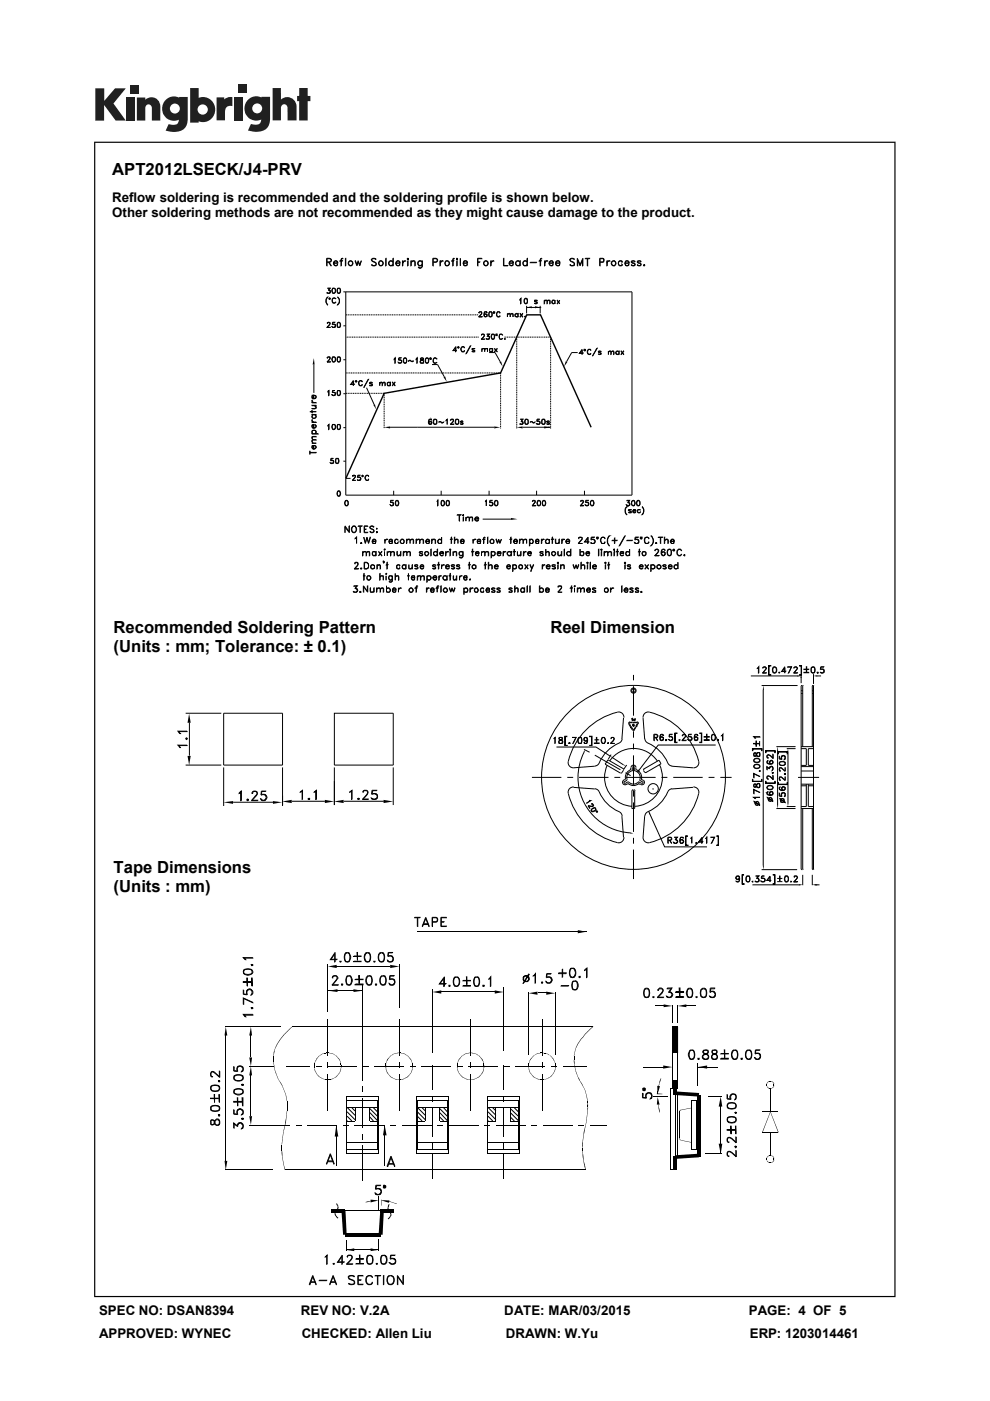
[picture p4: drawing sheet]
<svg xmlns="http://www.w3.org/2000/svg" width="210mm" height="297mm" viewBox="0 0 210 297" stroke-linecap="round" stroke-linejoin="round" font-family="sans-serif">
<defs><g id="words">
<g font-size="3.5">
<text x="23.8" y="37.1">APT2012LSECK/J4-PRV</text>
<text x="24.1" y="134.2">Recommended Soldering Pattern</text>
<text x="116.7" y="134.2">Reel Dimension</text>
<text x="24.1" y="138.2">(Units : mm; Tolerance: ± 0.1)</text>
<text x="24.1" y="185.1">Tape Dimensions</text>
<text x="24.1" y="189.1">(Units : mm)</text>
</g>
<g font-size="2.8">
<text x="23.8" y="42.8">Reflow soldering is recommended and the soldering profile is shown below.</text>
<text x="23.8" y="46">Other soldering methods are not recommended as they might cause damage to the product.</text>
<text x="21" y="278.7">SPEC NO: DSAN8394</text>
<text x="63.8" y="278.7">REV NO: V.2A</text>
<text x="107" y="278.7">DATE: MAR/03/2015</text>
<text x="158.8" y="278.7">PAGE: 4 OF 5</text>
<text x="21" y="283.6">APPROVED: WYNEC</text>
<text x="64" y="283.6">CHECKED: Allen Liu</text>
<text x="107.3" y="283.6">DRAWN: W.Yu</text>
<text x="159" y="283.6">ERP: 1203014461</text>
</g>
</g></defs>
<g fill="#231f20">
<path d="M20.2 18.7h1.9v2.7l2.3-2.7h2.3l-2.6 3.2 2.6 3.7h-2.2l-2.4-3.3v3.3h-1.9z"/>
<path d="M26.7 20.7h1.8v4.9h-1.8z"/>
<path d="M49.6 20.7h1.8v4.9h-1.8z"/>
<path d="M27.6 18h1.8v1.8h-1.8z"/>
<path d="M50.6 17.9h1.8v1.8h-1.8z"/>
<path d="M29 20.7h1.8v.4a1.9 1.9 0 0 1 2.2-.3 1.9 1.9 0 0 1 1 2v2.8h-1.8v-2.7a.7 .7 0 0 0-.7-.8 .7 .7 0 0 0-.7 .8v2.7h-1.8z"/>
<path d="M45.9 20.6h1.7v.5a2.02 2.02 0 0 1 1.7-.5v1.9h-.2a1.12 1.12 0 0 0-1.4 1.3v1.7h-1.8z"/>
<path d="M57.8 18.7h1.8v2.4a1.98 1.98 0 0 1 2.2-.3 1.98 1.98 0 0 1 1.1 2v2.7h-1.9v-2.6a.7 .7 0 0 0-.7-.8 .7 .7 0 0 0-.7 .8v2.6h-1.8z"/>
<path d="M63.5 18.7h1.8v1.6h.5v1.1h-.5v4.1h-1.8v-4.1h-.5v-1.1h.5z"/>
<path d="M40.3 18.7v7.3h1.8v-.3a2.63 2.63 0 0 0 3.5-2.5 2.63 2.63 0 0 0-3.5-2.5v-2zM41.9 23.2a1.1 1.1 0 0 1 2.2 0 1.1 1.1 0 0 1-2.2 0z"/>
<path d="M35.3 21a2.56 2.56 0 0 0-.6 3.3 2.56 2.56 0 0 0 3.2 1.1 1.09 1.09 0 0 1-1.5 1.1l-.6-.2-.7 1.4a5.3 5.3 0 0 0 3.8-.2 2.69 2.69 0 0 0 .9-2.4v-4.5h-1.8v.1l-.8-.2a2.44 2.44 0 0 0-1.9 .5zM36 23a1.06 1.06 0 0 1 2.1 0 1.06 1.06 0 0 1-2.1 0z"/>
<path d="M52.8 21a2.56 2.56 0 0 0-.6 3.3 2.56 2.56 0 0 0 3.2 1 1.09 1.09 0 0 1-1.5 1.1l-.7-.1-.6 1.4a5.3 5.3 0 0 0 3.7-.3 2.69 2.69 0 0 0 1-2.3v-4.6h-1.8v.2l-.9-.3a2.44 2.44 0 0 0-1.8 .6zM53.5 23a1.06 1.06 0 0 1 2.1 0 1.06 1.06 0 0 1-2.1 0z"/>
</g>
<g fill="#000">
<path d="M66.6 75.9l.1 1.4h-.4zM105.9 76.8l.4-.2 .3 1.1zM111.7 65.2l1.1-.3v.5zM113.5 64.9l1.1 .3-1.1 .2zM120 76.6l.3 .2-.6 .9zM79.2 85.8l.3-.1 .3 1.1zM81.5 90.6l1.2-.2v.4zM94.1 80l.3-.2 .4 1.1zM104.8 90.4l1.3 .2-1.3 .2zM109.6 90.6l1.2-.2v.4zM115.4 90.4l1.4 .2-1.4 .2zM108.4 109.8l1.3 .3-1.3 .1z"/>
<path d="M40.1 151.3l.4 1.9h-.7zM124.1 159l-.1 .6-.3-.1zM161.9 145.3l.1 1h-.2zM164.9 158.3l.1 .6h-.2zM167.1 158.7l.1 .6h-.2zM169.1 143.1l.8 .2-.8 .2zM172.5 143.3l.9-.2v.4zM39.8 160.3h.7l-.4 1.9zM47.4 170.1l2-.3v.6zM57.9 169.8l1.9 .3-1.9 .3zM59.8 169.9l2.1-.3v.7zM68.9 169.6l2 .3-2 .4z"/>
<path d="M70.9 169.9l2-.3v.7zM81.4 169.6l2 .3-2 .4zM129.5 160.3l.5 .3-.1 .2zM132.2 162l.6 .4-.6-.2zM133.7 176.5l.7 .2-.7 .1zM135.5 163.1l.1 .2-.4 .4zM137.6 172l.3 .6-.2 .1zM164.8 170.8h.2l-.1 .6zM167 170.4h.2l-.1 .6zM122.6 197.2l1.8 .3-1.8 .4zM161.8 183.5h.2l-.1 .9zM169.4 187.4l.9 .2-.9 .2z"/>
<path d="M172.3 187.6l.8-.2v.4zM47.9 217.7l.3 1.9h-.6zM53.2 217.7l.3 1.9h-.6zM59.8 219.8l.1 .1-.3 .4-.1-.1zM60.2 219.3l.1 .1-.4 .5-.1-.1zM60.2 219.3l.5-.4v.1l-.4 .4zM60.7 218.9l.4-.5 .1 .1-.5 .5zM61.1 218.4l.4-.4 .1 .1-.4 .4zM61.5 218l.5-.4-.4 .5zM69.6 204.9l1.8-.3v.6zM69.7 210.1l1.9-.4v.6zM75 209.7l1.8 .4-1.8 .2z"/>
<path d="M82.8 204.6l1.9 .3-1.9 .3zM91.7 210.3l1.9-.3v.7zM104.9 210l1.9 .3-1.9 .4zM112.1 210.6l1.9-.4v.7zM114.1 210.5l1.8 .1zM115.9 210.2l1.8 .4-1.8 .3zM123.2 220.2l.5-.4v.1l-.4 .4zM124 219.3l.1 .1-.4 .5v-.1zM124 219.3l.4-.4 .1 .1-.4 .4zM124.4 218.9l.4-.5 .1 .1-.4 .5zM124.8 218.4l.5-.4v.1l-.4 .4zM125.3 218l.5-.4 .1 .1-.6 .4z"/>
<path d="M138.9 213.2l1.9 .1zM140.8 212.9l1.8 .4-1.8 .2zM143.7 213.3l1.9-.4v.6zM145.6 213.2l1.9 .1zM53.2 226.1l.3 1.9h-.6zM52.9 236.6h.6l-.3 1.9zM52.9 224.2h.6l-.3 1.9zM58 223.9v1.2zM58 225.1l.1 .5zM58 223.1h.2l-.1 .3zM58 223.4v.5zM58 225.6l.2 .5z"/>
<path d="M58.1 226.1l.2 .5zM58.2 222.7v.4h-.2zM58.2 226.6l.2 .4zM58.3 222.3l-.1 .4zM58.3 227l.2 .4v.1zM58.5 221.9v.1l-.2 .3zM58.5 227.4l.2 .5-.2-.4zM58.6 221.6l-.1 .4zM58.6 227.9l.3 .5zM58.8 221.2l-.1 .5zM58.8 228.4l.3 .4zM59 228.8l.3 .4z"/>
<path d="M59.1 220.7l.1 .1-.3 .5-.1-.1zM59.2 229.2l.4 .3-.1 .1zM59.5 220.2l.1 .1-.4 .5-.1-.1zM59.6 229.5l.2 .5h-.1l-.2-.4zM59.8 230l.2 .4-.3-.4zM59.9 230.4l.3 .4zM60.1 230.8l.2 .4zM60.1 240l-.1 .6zM60.2 231.2l.3 .5zM60.2 239.3l-.1 .7zM60.4 231.7l.3 .4zM60.4 238.6l-.1 .8z"/>
<path d="M60.5 237.8h.2l-.3 .8zM60.6 232.1l.1 .5zM60.7 232.5l.1 .5zM60.7 237.1v.7h-.2zM60.7 233l.2 .4zM60.7 236.3v.8zM60.8 235.5l-.1 .8zM62.8 238.5l1.2 .1zM66.7 225.5l.1 1zM66.7 226.5v.2zM66.8 226.7v.3zM66.8 225.2l-.1 .3z"/>
<path d="M66.8 226.9v.4zM66.8 225v.2zM66.9 227.2l.2 .2-.3-.1zM66.9 226.1l1.3 .1zM67 224.7l.1 .1-.3 .2zM67 227.4l.2 .2-.1 .1zM67.1 224.5v.3zM67.2 227.6l.2 .2-.3-.1zM67.1 224.5l.2-.2 .1 .1-.2 .1zM67.3 227.8l.2 .2-.1 .1zM67.3 224.3l.2-.2-.1 .3zM67.5 228l.2 .2-.1 .1-.2-.2z"/>
<path d="M67.6 223.9l.1 .1-.3 .1zM67.7 228.2l.2 .2-.3-.1zM67.6 223.9l.3-.1zM67.9 228.4h.2l-.1 .1zM67.9 223.8l.1-.2 .1 .1zM68.1 228.4l.2 .3-.3-.2zM68 223.6l.3-.2-.2 .3zM68.3 228.6l.2 .2zM68.3 223.4h.2zM68.5 228.7l.3 .2zM68.8 223.3l.2 .1zM68.5 223.4l.3-.1z"/>
<path d="M68.8 228.8l.2 .1zM69 228.9h.6zM69.3 223.2l.5 .1zM69 223.3l.3-.1zM69.5 225.2l.1 1.3zM69.6 228.9h.5zM70.1 228.9h.2zM69.8 223.2l.3 .2zM70.2 228.8h.4zM70.1 223.3h.2zM70.5 228.7l.2-.1-.1 .2zM70.3 223.3l.3 .1h-.4z"/>
<path d="M70.7 228.6l.3-.2zM70.5 223.4h.1l.1 .1zM71 228.4h.2zM70.7 223.4l.3 .3zM71.3 228.2l.1 .1-.2 .1zM71 223.6l.2 .2zM71.5 228l.1 .1-.2 .2-.1-.1zM71.2 223.8l.2 .1-.1 .1zM71.7 227.8l-.1 .3-.1-.1zM71.3 224l.1-.1 .2 .2zM71.8 227.6l.1 .1-.2 .1zM71.5 224.1l.3 .2-.1 .1z"/>
<path d="M72 227.4l-.1 .3-.1-.1zM71.7 224.4l.1-.1 .1 .2h-.1zM72.1 227.2l.1 .1-.2 .1zM71.8 224.5h.1l.2 .2-.1 .1zM72.2 226.9v.4zM72.1 224.7l.1 .3-.2-.2zM72.3 226.7v.3zM72.3 225.5v.2zM72.1 225l.2 .2zM72.3 226.5v.2zM72.3 226.2v.3zM72.3 226l.1 .2z"/>
<path d="M72.2 225.2l.1 .3zM72.3 225.7l.1 .3zM72.8 238.5l1.2 .1zM73.6 237.7l1.7 .1zM76.8 230.4l.1 1.2zM76.9 226.1l1.3 .1zM78.4 237.7l1.7 .1zM81.7 226h.2v.2h-.2zM81.7 226.2h.2v.3zM81.8 225.5l.1 .2zM81.8 225.7l.1 .3h-.2zM81.8 226.5v.2z"/>
<path d="M81.9 226.7v.3zM81.9 225.2l-.1 .3zM82 226.9v.4zM82 225l-.1 .2zM82.1 227.2l.2 .2h-.2zM82.1 224.7l.2 .1-.3 .2zM82.1 227.4l.2 .2v.1zM82.3 224.5v.3l-.2-.1zM82.3 227.6l.2 .2-.2-.1zM82.3 224.5l.1-.2 .1 .1-.2 .1zM82.4 227.8l.3 .2-.1 .1zM82.4 224.3l.3-.2-.2 .3z"/>
<path d="M82.7 228l.1 .2v.1l-.2-.2zM82.8 238.5l1.1 .1zM82.8 223.9v.1l-.2 .1zM82.8 228.2l.2 .2h-.1l-.1-.1zM82.8 223.9l.2-.1-.2 .2zM83 228.4h.3h-.4zM82.9 223.8l.4-.1zM83.3 228.4l.1 .3-.2-.2zM83.2 223.6l.2-.2-.1 .3zM83.4 228.6l.3 .2zM83.4 223.4h.3zM83.7 228.7l.2 .1v.1z"/>
<path d="M83.7 223.4h.2zM83.9 228.8l.3 .1h-.3zM83.9 223.3l.3 .1zM84.2 228.9h.3h-.4zM84.1 223.3h.4zM84.5 228.9h.2h-.3zM84.6 225.2l.1 1.3zM84.4 223.2l.3 .1zM84.7 228.9h.3zM84.7 223.2l.3 .1zM85 228.9h.2zM85.1 228.9h.4z"/>
<path d="M85 223.2l.2 .1-.1 .1zM85.4 228.8h.3zM85.2 223.3h.3l-.4 .1zM85.6 228.7l.3-.1-.2 .2zM85.5 223.3l.2 .1h-.3zM86.1 228.4v.1l-.2 .2zM85.6 223.4h.1l.2 .1zM86.1 228.4h.3zM85.9 223.4l.2 .2v.1zM86.5 228.2l.1 .1-.2 .1h-.1zM86.1 223.6l.3 .2-.3-.1zM86.7 228v.1l-.1 .2-.1-.1z"/>
<path d="M86.3 223.8l.3 .1-.1 .1zM86.8 227.8l-.1 .3v-.1zM86.5 224l.1-.1 .1 .2zM86.9 226.1l1.3 .1zM87 227.6l.1 .1-.3 .1zM86.7 224.1l.2 .2-.1 .1zM87.2 227.4l-.1 .3-.1-.1zM86.8 224.4l.1-.1 .2 .2h-.1zM87.2 227.2l.1 .1-.1 .1zM87 224.5h.1l.1 .2v.1zM87.3 226.9v.4zM87.2 224.7l.1 .3-.1-.2z"/>
<path d="M87.4 226.7v.3zM87.4 226h.2v.2h-.2zM87.4 225.5l.1 .2zM87.2 225l.2 .2zM87.4 226.5l.1 .2zM87.4 226.2h.2l-.1 .3zM87.3 225.2l.2 .3zM87.4 225.7l.2 .3h-.2zM88.5 237.7l1.7 .1zM91.7 232.3l.1 1.2zM92.7 238.5l1.2 .1zM93.3 237.7l1.7 .1z"/>
<path d="M96.9 226.1l1.3 .1zM96.9 226h.2v.2h-.2zM96.9 226.2h.2v.3zM97 225.5l.1 .2zM97 225.7l.1 .3h-.2zM97 226.5v.2zM97.1 226.7v.3zM97.1 225.2l-.1 .3zM97.2 226.9v.4zM97.2 225l-.1 .2zM97.2 227.2l.1 .2-.1-.1zM97.2 224.7l.1 .1-.1 .2z"/>
<path d="M97.2 227.4l.3 .2-.1 .1zM97.4 224.5l-.1 .3zM97.5 227.6l.2 .2-.3-.1zM97.4 224.5l.2-.2 .1 .1-.2 .1zM97.6 227.8l.2 .2-.1 .1zM97.6 224.3l.2-.2-.1 .3zM97.8 228l.2 .2-.1 .1-.2-.2zM97.9 223.9l.1 .1-.3 .1zM98 228.2l.2 .2h-.1l-.2-.1zM97.9 223.9l.3-.1-.2 .2zM98.2 228.4h.2h-.3zM98.1 223.8l.3-.1z"/>
<path d="M98.4 228.4l.2 .3-.3-.2zM98.3 223.6l.3-.2-.2 .3zM98.6 228.6l.2 .1v.1zM98.6 223.4h.2zM98.8 228.7l.3 .1h-.3zM98.8 223.4h.3zM99.1 228.8l.3 .1h-.4zM99 223.3l.4 .1zM99.4 228.9h.2h-.3zM99.3 223.3h.3zM99.6 228.9h.2h-.3zM99.8 225.2l.1 1.3z"/>
<path d="M99.5 223.2l.3 .1zM99.8 228.9h.3zM100 228.9h.4zM99.8 223.2h.3zM100.3 228.9h.3zM100.1 223.2l.3 .1h-.4zM100.5 228.8l.3-.1-.2 .2zM100.4 223.3h.2l-.3 .1zM100.8 228.7l.2-.1zM100.5 223.4l.1-.1 .2 .1zM101.2 228.4l.1 .1-.3 .2zM100.8 223.4l.2 .1z"/>
<path d="M101.2 228.4h.4zM101 223.4l.3 .2-.1 .1zM101.6 228.2l.1 .1-.1 .1h-.1zM101.3 223.6l.3 .2-.4-.1zM101.8 228l.1 .1-.2 .2-.1-.1zM101.5 223.8l.2 .1-.1 .1zM102 227.8l-.1 .3-.1-.1zM101.6 224l.1-.1 .2 .2zM102.1 227.6l.1 .1-.2 .1zM101.8 224.1l.3 .2-.1 .1zM102.2 227.4h.2l-.2 .3zM102 224.4l.1-.1 .1 .2h-.1z"/>
<path d="M102.4 227.2v.2h-.2zM102.1 224.5h.1l.2 .2-.2 .1zM102.5 226.9v.4zM102.2 224.8l.2-.1 .1 .3zM102.6 226.7v.3zM102.6 226h.1v.2h-.1zM102.6 225.5l.1 .2zM102.4 225l.2 .2zM102.6 226.5l.1 .2zM102.6 226.2h.1v.3zM102.5 225.2l.2 .3zM102.7 238.5l1.2 .1z"/>
<path d="M102.6 225.7l.1 .3h-.1zM103.5 237.7l1.7 .1zM106.7 232.3l.1 1.3zM106.9 226.1l1.3 .1zM108.2 237.7l1.8 .1zM112.1 226v.2zM112.1 226.2l.1 .3zM112.1 225.5l.1 .2zM112.1 225.7v.3zM112.1 226.5v.2zM112.2 226.7v.3zM112.2 225.2l-.1 .3z"/>
<path d="M112.3 226.9v.4zM112.3 225l-.1 .2zM112.4 227.2l.1 .2-.2-.1zM112.4 224.7l.1 .1-.2 .2zM112.4 227.4l.2 .2v.1zM112.6 224.5l-.1 .3zM112.6 227.6l.2 .2-.2-.1zM112.7 238.5l1.2 .1zM112.6 224.5l.1-.2 .1 .1-.2 .1zM112.7 227.8l.3 .2-.1 .1zM112.7 224.3l.3-.2-.2 .3zM113 228l.2 .2-.1 .1-.2-.2z"/>
<path d="M113.1 223.9l.1 .1-.3 .1zM113.2 228.2l.1 .2h-.1l-.1-.1zM113.1 223.9l.2-.1-.1 .2zM113.3 228.4l.2 .1-.3-.1zM113.2 223.8l.3-.2zM113.5 228.4l.2 .3zM113.5 223.6l.2-.2zM113.7 228.6l.3 .1-.1 .1zM113.7 223.4h.3zM114 228.7l.3 .1h-.4zM113.9 223.4h.4zM114.3 228.8l.2 .1h-.3z"/>
<path d="M114.2 223.3l.3 .1zM114.5 228.9h.2h-.3zM114.7 223.2l.2 .1zM114.4 223.3l.3-.1-.2 .2zM114.7 228.9h.7zM114.9 225.2l.1 1.3zM114.9 223.2l.3 .1zM115.4 228.9l.3-.1zM115.4 223.3l.3 .1zM115.2 223.2l.2 .2zM115.7 228.8l.2-.1zM115.9 228.7l.3-.1z"/>
<path d="M115.7 223.3l.2 .1zM116.4 228.4l.1 .1-.3 .2zM115.9 223.4l.3 .1zM116.4 228.4h.2l-.1 .1zM116.2 223.4l.3 .2-.1 .1zM116.8 228.2l.1 .1-.3 .1zM116.4 223.7l.3 .1zM116.9 226.1l1.2 .1zM117 228v.1l-.1 .2-.1-.1zM116.6 223.8l.3 .1-.1 .1zM117.1 227.8l-.1 .3v-.1zM116.8 224l.1-.1 .1 .2z"/>
<path d="M117.3 227.6l.1 .1-.3 .1zM117 224.1l.2 .2-.1 .1zM117.4 227.4v.3zM117.1 224.4l.1-.1 .2 .2h-.1zM117.6 227.2v.1l-.2 .1zM117.4 224.5v.3zM117.6 226.9v.4zM117.4 224.8l.1-.1 .1 .3zM117.7 226.7v.3zM117.7 226h.2v.2h-.2zM117.7 225.5l.1 .2zM117.6 225l.1 .2z"/>
<path d="M117.7 226.5l.1 .2zM117.7 226.2h.2l-.1 .3zM117.6 225.2l.2 .3zM117.7 225.7l.2 .3h-.2zM121.7 223.9l.1 .8zM121.7 224.7l.2 .4h-.2zM121.7 225.1h.2v.5zM121.8 223.4l-.1 .5zM121.8 225.6l.2 .5zM121.9 223.1l-.1 .3zM121.9 226.1l.1 .5zM122 222.7l-.1 .4z"/>
<path d="M122 226.6l.1 .4zM122 222.3v.4zM122 227l.3 .4-.1 .1zM122.2 221.9l.1 .1-.3 .3zM122.3 227.4l.2 .5-.3-.4zM122.4 221.6l-.1 .4zM122.4 227.9l.2 .5zM122.6 221.2l-.1 .5zM122.6 228.4l.3 .4h-.2zM122.7 228.8h.2l.2 .4zM122.7 238.5l1.2 .1zM122.9 220.7l.1 .1-.4 .5v-.1z"/>
<path d="M123 229.2l.3 .3-.1 .1zM123.2 220.2l.1 .1-.3 .5-.1-.1zM123.3 229.5l.3 .5h-.1l-.3-.4zM123.6 230l.1 .4-.2-.4zM123.7 230.4l.3 .4zM123.8 240h.2l-.3 .6zM123.9 230.8l.3 .4zM124 239.3v.7h-.2zM124.1 231.2l.1 .5zM124.2 231.7l.2 .4zM124.2 238.6l-.1 .8zM124.3 232.1l.1 .5z"/>
<path d="M124.3 237.8l-.1 .8zM124.5 232.5l.1 .5zM124.4 237.1l-.1 .7zM124.5 233l.2 .4zM124.5 236.3l-.1 .8zM124.6 233.4l.1 .5zM124.6 233.9l.2 .5h-.2zM124.6 234.4h.2v.4h-.2zM124.6 234.8h.2l-.1 .7zM124.6 235.5l-.1 .8zM139.5 232.6l.4 1.6h-.6zM139.5 231.4l.1 .5z"/>
<path d="M139.6 234.2l.1 .6zM139.6 230.8l-.1 .6zM139.7 234.7l.2 .6h-.2zM139.7 230.2l-.1 .6zM139.7 235.3h.2v.6zM139.8 229.7l-.1 .6zM139.9 229.2h.2l-.3 .5zM139.4 230.2l.6 .1-.5 1.6zM140.2 228.6l-.1 .6h-.2zM139.3 231.8l1.2 .2h-1.2zM140.7 225.9l1.9 .3-1.9 .4zM142.2 230.6l1.5 .1z"/>
<path d="M142.7 228.9h1v1.7h-1zM142.7 217.7h1v5.6h-1zM142.8 230.6h.8v1.5h-.8zM143.2 231.4l5.1 .3-.1 .8-5-.3zM144.1 235.6v.1zM144.1 235.7v.2h-.1zM144.1 235.5h.1l-.1 .1zM144.1 235.5h.2zM144.2 235.4l.1-.1 .1 .2zM144.3 235.3l.2 .1-.1 .1zM144.5 235.3l2.1-.4zM146.6 233.3h1.1z"/>
<path d="M148 226.2l2-.3v.7zM152.9 232.5l.3 2.1h-.8zM162.6 229.7l.1 .2zM162.6 229.9l.1 .4zM162.6 230.3l.2 .1zM162.6 229.7l.2-.1-.1 .2zM162.7 230.4l.1 .1v.1zM162.8 229.5l-.1 .1zM162.8 230.5v.1zM162.8 229.5h.1zM162.9 230.6v.1zM162.8 229.4h.2z"/>
<path d="M163 230.6l.1 .2-.2-.1zM163.1 229.2l.3 .1zM162.9 229.3l.2-.1-.1 .2zM163.1 230.7l.4 .1zM163.4 235.7l1.7 4.3v.1zM163.4 229.2l.1 .1zM163.5 230.7l.2 .1zM163.6 230.7l.2-.1-.1 .2zM163.5 229.2h.2zM163.8 230.6h.2zM163.7 229.2l.1 .2-.2-.1zM163.9 230.6h.1z"/>
<path d="M163.8 229.3l.2 .1-.1 .1zM164 230.5l.1-.1-.1 .2zM164 229.4v.1zM164 230.3h.2zM164.1 229.9l.1 .2zM164 229.5l.1 .1zM164.1 230.1l.1 .2h-.2zM164 229.8l.2-.1v.2zM164 229.6l.2 .1-.2 .1zM47.6 246.1h.6l-.3 2zM59.7 242.7l.1 1.2zM59.7 243.9l.2 .6h-.2z"/>
<path d="M59.7 244.5h.2v.6zM59.8 242l-.1 .7zM59.8 245.1l.3 1zM59.9 241.3l-.1 .7zM60 240.6l-.1 .7zM60 246.1l.2 1zM60.2 247.1l.2 1zM70.2 256.4h2.9v.7h-2.9zM71.3 238.5l.5 2.5h-.8zM76.8 240.4l.1 1.2zM77.5 254.8l.6-.1v.1zM78.6 254.3l1.7 .2-1.7 .4z"/>
<path d="M78.1 254.7l.5-.1-.5 .2zM78.6 254.6l.6-.1zM80.6 256.8h.8l-.2 5h-.9zM80.7 256.4h2.8v.8h-2.8zM80.9 254.3l-.1 1.3zM80.9 254.5h.6zM81.6 238.5l.4 2.2h-.8zM81.5 254.5l.5 .2-.6-.1zM80.9 254.5h1.7l-.1 .5zM82 254.6l.6 .1zM82.6 254.7l.5 .2-.6-.1zM83.1 254.8l.5 .3z"/>
<path d="M83.6 255l.6 .2zM91.7 242.3l.1 1.2zM106.7 242.3l.1 1.3zM123.5 242.7h.2l-.1 .6zM123.5 243.3l.1 .6zM123.5 243.9l.2 .6zM123.6 242l.1 .7h-.2zM123.6 244.5l.1 .6h-.1zM123.6 245.1h.1l.1 1zM123.7 241.3l-.1 .7zM123.7 240.6v.7zM123.7 246.1l.4 1h-.2z"/>
<path d="M123.9 247.1h.2l.1 1zM142.2 247.9l1 .1zM142.8 245h.8v3h-.8zM144 241.2l.1 .1v.1zM144.1 241.3v.2zM144.1 241.5l.1 .1zM144.1 241.6h.2l-.1 .1zM144.3 241.6l-.1 .1zM144.4 241.6l.1 .2-.2-.1zM144.5 241.7l2.1 .5zM146.6 243.7l1.1 .1zM146.6 242.2l.1 1.6z"/>
<path d="M147.9 232.1h.7v13.1h-.7zM143.2 244.9l5-.3 .1 .8-5.1 .3zM152.4 242.5h.8l-.3 2.2zM161.7 240l.3 .1zM163.4 235.7l-1.7 4.4v-.1zM162.6 245.5l.1 .1zM162.6 245.6l.1 .4zM162.6 246l.2 .1-.1 .1zM162.6 245.5l.2-.1-.1 .1zM162.8 246.1v.2zM162.8 245.2v.1l-.1 .1zM162.8 246.2v.2z"/>
<path d="M162.8 245.2h.1zM162.9 246.3v.2zM162.8 245.1h.2zM163 246.4l.1 .2-.2-.1zM162.9 245l.2 .1zM163.1 246.5l.3 .1zM163.3 244.9l.2 .1zM163.1 245l.2-.1zM163.4 246.5l.1 .1zM163.5 246.5l.2 .1zM163.6 246.5l.2-.1-.1 .2zM163.5 244.9l.2 .1-.1 .1z"/>
<path d="M163.8 246.4h.2zM163.7 245l.1 .1h-.2zM163.9 246.3h.1zM163.8 245l.2 .1-.1 .1zM164 246.2h.1zM163.9 245.2h.1zM164 246h.2l-.1 .2zM164.1 245.6l.1 .3zM164 245.3v-.1l.1 .2zM164.1 245.9l.1 .1h-.2zM164 245.5h.2v.1zM164 245.4l.2 .1h-.2z"/>
<path d="M73.1 261.4h7.6v.8h-7.6zM72.4 256.8l.9-.1 .2 5.1h-.7zM73.4 265l1.7-.3v.6zM78.6 264.7l1.6 .3-1.6 .3z"/>
<path d="M20 30v245h169.9v-245zM20.2 30.3h169.5v244.5h-169.5z"/>
</g>
<g fill="none" stroke="#000" stroke-width=".21">
<path d="M69.4 55.5l.7-.1 .1-.4-.8-.1-.1 1.5v-1.6h.6l.4 .2a.46 .46 0 0 1-.4 .6h-.5M69.7 55.6l.6 .8-.5-.8M70.9 55.5l.1-.1a.36 .36 0 0 1 .4 0 .36 .36 0 0 1 .2 .4h-.8zM71 55.4l.3-.1 .3 .3v.2h-.8l.2 .4a.36 .36 0 0 0 .6-.2v.1a.53 .53 0 0 1-.8 .1 .53 .53 0 0 1 .2-.8zM72.1 55.3l.6 .1zM72.5 54.9l-.2 1.5v-1.4l.4-.2-.3 .1M73.3 54.8v1.6zM75.3 55.3l.4 .8 .3-.8 .3 .8 .3-.8-.3 1.1-.3-.9-.3 .9zM78.8 55a.6 .6 0 0 1 1 0l-.4-.1-.6 .1 .2 .4 .8 .4v.3a.6 .6 0 0 1-1 0l.3 .2 .7-.2v-.2l-.8-.5zM81.8 54.8l.1 1.6zM83.3 54.8l.1 1.6zM84.1 55.5l.1-.1a.36 .36 0 0 1 .4 0 .36 .36 0 0 1 .2 .4h-.8z"/>
<path d="M84.2 55.4l.3-.1 .4 .3v.2h-.9l.2 .4a.36 .36 0 0 0 .6-.2l.1 .1a.53 .53 0 0 1-.9 .1 .53 .53 0 0 1 .2-.8zM85.4 55.3v1.1zM85.5 55.5l.5-.2-.6 .5zM86.4 54.9l.1-.1 .1 .1-.1 .1zM86.5 55.3v1.1zM86.5 54.9h.1M87.1 55.3l.1 1.1zM87.6 55.3l.4 .1 .1 1-.2-1h-.3l-.4 .2zM89.5 55.3v1.3a.47 .47 0 0 1-.4 .3 .47 .47 0 0 1-.4-.3l.3 .2 .4-.1zM91.9 55.5l.7-.1 .1-.4-.2-.1h-.6l-.1 1.5v-1.6h.7l.3 .2-.2 .5-.7 .1M93.3 55.3l.1 1.1zM93.7 55.3l.3 .1h-.3l-.3 .4z"/>
<path d="M95.8 55.3l.5 .1zM96.1 54.9l-.1 1.5v-1.4l.4-.2-.3 .1M96.9 54.8l.1 .1v.1zM96.9 55.3l.1 1.1zM96.9 54.9h.1zM97.6 54.8v1.6M98.4 55.4h.4l.3 .4h-.8zM98.4 55.4l.4-.1 .4 .3v.2h-.9l.1 .4 .4 .1 .3-.3 .1 .1a.55 .55 0 0 1-.9 .1 .55 .55 0 0 1 .1-.8zM101.3 54.8h.9l-.8 .1v1.5zM101.4 55.5l.4 .1h-.4M104.1 55.3l.1 1.1zM104.2 55.5l.6-.2-.6 .5z"/>
<path d="M106.8 54.8l.1 1.5 .8 .1h-.9zM108.1 55.5l.1-.1a.36 .36 0 0 1 .4 0 .36 .36 0 0 1 .2 .4h-.7zM108.2 55.4l.4-.1 .3 .3v.2h-.8l.1 .4a.36 .36 0 0 0 .6-.2l.1 .1a.53 .53 0 0 1-.8 .1 .53 .53 0 0 1 .1-.8zM109.4 55.5l.3-.2h.3l.3 .2-.3-.1a.48 .48 0 0 0-.6 .4 .48 .48 0 0 0 .6 .5l.3-.2-.3 .3a.56 .56 0 0 1-.6-.3 .56 .56 0 0 1 0-.6zM110.3 55.3v1.1zM111.1 55.4l.2-.1 .5 .2-.3-.1a.48 .48 0 0 0-.6 .4 .48 .48 0 0 0 .6 .5l.3-.2-.5 .3a.62 .62 0 0 1-.2-1zM111.8 54.8l.1 1.6zM112.5 55.6l1.3 .1zM114.3 55.3l.5 .1zM114.7 54.9l-.1 1.5v-1.4l.3-.2-.2 .1M115.5 55.3l.1 1.1zM115.8 55.4h.4a.46 .46 0 0 0-.6 .4z"/>
<path d="M116.6 55.5l.5-.1 .2 .4h-.8zM116.7 55.4l.4-.1 .3 .5-.9 .1a.46 .46 0 0 0 .6 .4l.2-.3 .1 .1-.3 .3a.56 .56 0 0 1-.6-.4 .56 .56 0 0 1 .2-.6zM117.9 55.8v.1a.47 .47 0 0 0 .3 .4 .47 .47 0 0 0 .4-.1l.1-.2-.1 .3a.52 .52 0 0 1-.7-.2zM118 55.5l.5-.1 .2 .4h-.8zM118 55.4h.6l.1 .4h-.8zM120.8 55a.6 .6 0 0 1 1.1 0l-.4-.1-.6 .1 .2 .4 .6 .2 .2 .5a.6 .6 0 0 1-1.1 0l.4 .2 .6-.1v-.4l-.7-.4zM122.4 54.8l.6 1.3 .6-1.3v1.6l-.1-1.3-.5 1.3-.5-1.3-.1 1.3zM124.1 54.8l1 .1zM124.6 54.9v1.5v-1.5M127.3 55.5l.7-.1v-.5h-.7l-.1 1.5v-1.6l.8 .1v.6l-.7 .1M128.7 55.3l.1 1.1zM129 55.4h.4a.46 .46 0 0 0-.6 .4z"/>
<path d="M131.3 55.4l.2-.1 .4 .1v.2v-.2a.48 .48 0 0 0-.6 .1 .48 .48 0 0 0 0 .6 .48 .48 0 0 0 .6 .1v-.2v.3l-.4 .1a.62 .62 0 0 1-.2-1zM132.7 55.4h.4l.3 .4h-.8zM132.7 55.4l.4-.1 .4 .3v.2h-.9l.1 .4 .4 .1 .3-.3 .1 .1a.55 .55 0 0 1-.9 .1 .55 .55 0 0 1 .1-.8zM134 56.2h.6M134 55.4h.6M134 55.6l.7 .4-.1 .3h-.6l-.1-.2 .1 .2M134 55.4v.3M134.6 55.9v.4M134.6 55.4l.1 .1-.1-.1-.3-.1-.4 .2 .7 .5M135.2 56.2h.7M135.2 55.4h.7M135.2 55.6l.6 .2 .2 .3a.46 .46 0 0 1-.4 .3 .46 .46 0 0 1-.5-.3l.2 .2"/>
<path d="M135.3 55.4v.3M135.8 55.9v.4M135.8 55.4l.2 .1a.46 .46 0 0 0-.4-.3 .46 .46 0 0 0-.5 .3l.1 .2 .7 .3M136.6 56.1l.2 .1-.1 .2zM136.6 56.2l.1 .1zM66.6 77.3v6M69.4 62l.1 .1M69.4 76.7l.7 .1h-.7M69.4 63.1l.1-.1-.3 .4v.8l.2 .5a1.3 1.3 0 0 1 0-1.6zM69.4 68.4l.4-.1 .2 .4-.6 .7h.7h-.7l.6-.7v-.3h-.5l-.1 .2zM69.5 75.7h.5v.3l-.6 .8 .6-.7v-.3l-.2-.1-.4 .2zM69.7 61.5h.3a.38 .38 0 0 1-.1 .6 .38 .38 0 0 1-.5-.1v.1h.6v-.1"/>
<path d="M69.7 61.5l.3-.4h-.6h.6l-.4 .4 .4 .3M69.8 61.5l.2 .3-.2 .3M69.8 63.2h.2v.2l-.1 .1zM69.8 63.3h.2zM70.5 69.3l.1 .1M70.5 63.4l.3-.3 .4 .3-.1-.2h-.5a.69 .69 0 0 0 0 1h.4l.2-.2-.1 .2h-.5l-.1-.2zM70.5 61.2h.5M70.5 61.1h.5l.1 .2v.7l-.1 .1a.56 .56 0 0 1-.6-.3 .56 .56 0 0 1 .1-.7zM70.5 75.8h.5M70.5 75.7h.5l.1 .2v.6l-.1 .2a.56 .56 0 0 1-.6-.3 .56 .56 0 0 1 .1-.7zM70.6 61.1l-.1 .4 .1 .6M70.6 75.7l-.1 .4 .1 .6"/>
<path d="M70.9 68.7a.35 .35 0 0 1 .3 .4 .35 .35 0 0 1-.3 .3M71 61.1l.1 .4v.5l-.1 .1h-.5M71 75.7l.1 .4v.4l-.1 .2h-.5M71.1 69l-.3-.3-.3 .1v-.5h.6l-.6 .1v.3l.6 .1v.5l-.6 .1-.1-.2 .4 .2 .3-.2M71.6 63l.4 .4v.8l-.4 .5a1.05 1.05 0 0 0 0-1.7zM71.6 69.3h.5M71.6 62.1h.5M71.6 68.4a.56 .56 0 0 1 .7 .3 .56 .56 0 0 1-.2 .7h-.5v-.2l-.1-.4zM71.6 61.1a.57 .57 0 0 1 .7 .4 .57 .57 0 0 1-.4 .7l-.3-.1-.1-.4zM71.6 61.2h.5M71.6 68.4h.5M71.6 76.7h.5"/>
<path d="M71.6 75.7a.57 .57 0 0 1 .7 .4 .57 .57 0 0 1-.4 .7l-.3-.1-.1-.4zM71.6 75.8h.5M71.7 68.4l-.1 .2v.6l.1 .2M71.7 61.1l-.1 .2v.7l.1 .1M71.7 75.7l-.1 .2v.6l.1 .2M72 68.4l.2 .2v.6l-.2 .2M72 61.1l.2 .2v.7l-.2 .1M72 75.7l.2 .2v.6l-.2 .2M72.8 76.3h.5M72.8 69.1h.5M72.8 61.9h61.2v43.1h-60.7v-43.1M83.6 76.1l.2-.3v1.2v-1z"/>
<path d="M84.5 76.9h.2M84.9 76.4l.3 .2-.3 .3M85.2 76.5l-.2-.1h-.5l.1-.6h.5l-.5 .1v.5l.3-.1 .3 .1v.5l-.3 .1-.4-.1-.1-.1 .2 .1h.4l.2-.1M85.7 76.9h.4M85.7 75.9a.57 .57 0 0 1 .7 .5 .57 .57 0 0 1-.4 .6l-.3-.1-.2-.4zM85.7 76h.4M85.8 75.9l-.2 .2v.7l.2 .1M86 75.9l.2 .2v.7l-.2 .1M86.7 76.4h.3l.2 .2h.4v-.2v.2l-.2 .1-.3-.3-.5 .2zM88.2 76.1l.3-.3v1.2l-.1-1zM89.2 76l.1 .4 .6 .2-.1 .3h-.5l-.1-.3 .1-.2h.4l.2-.4-.3-.2zM89.2 76.9h.1"/>
<path d="M89.3 75.9v.4l.6 .2v.4a.39 .39 0 0 1-.6 .1 .39 .39 0 0 1 0-.6l.5-.2-.1-.3M89.3 76h.5M89.9 76.9h-.2M90.4 75.9a.57 .57 0 0 1 .6 .5 .57 .57 0 0 1-.4 .6l-.2-.1-.2-.4zM90.4 76h.4M90.4 76.9h.4M90.4 75.9l-.1 .2v.7l.1 .1M90.7 75.9l.2 .2v.7l-.2 .1M91.1 76l.2-.2 .2 .1v.3h-.3zM91.2 75.9l.3 .1-.2 .2zM91.6 77.3h1.2l1.5 2.6M92.1 75.8h.3l.2 .4-.2-.3-.3 .1a.69 .69 0 0 0 0 .9h.5l-.5 .1-.2-.2v-.6z"/>
<path d="M96.7 73.5l-.1 1.1v-1l-.5 .7h.8h-.8zM97 73.6l.2-.1 .2 .1-.2 .2zM97.1 73.6h.2v.1h-.2zM97.8 73.7l.3-.2h.2l.3 .2-.2-.1h-.4a.7 .7 0 0 0 .1 1h.2l.3-.3-.2 .3h-.4l-.3-.4zM99.8 73.3l-1 1.7zM100.2 74.1l.5 .2v.3h-.5l-.1-.2 .1 .2M100.2 73.9v.3M100.2 74.5h.5M100.2 74h.5M100.6 73.9l.1 .1M100.6 74.3v.3M100.7 74h-.6l.6 .3"/>
<path d="M101.5 67.1l.8 .1h-.8M101.7 66.1h.4l.1 .4-.7 .7 .6-.7v-.3l-.1-.1-.5 .3zM102.1 71.9l.7 .1h-.8l.7-.9-.2-.2h-.2l-.2 .2v-.2h.5l.1 .4-.6 .7M102.2 74.1l.2-.2h.4v.7v-.5l-.2-.2zM102.2 73.9v.7M102.7 66.8l.1-.2h.3l.2 .2M102.7 67l.1 .1h.3l.2-.1M102.8 66.2h.4M102.8 74.1l.2-.2h.4v.7v-.5l-.2-.2zM102.9 66.6l-.2 .3M102.9 66.1l-.2 .2v.7l.2 .1M103.1 66.6l.2 .3-.2 .2"/>
<path d="M103.1 66.1l.2 .2-.1-.2h-.4l-.1 .2a.64 .64 0 0 0 .1 .8l.2 .1 .3-.2v-.3l-.3-.2-.3 .2M103.1 71.8l.2 .1M103.6 71.3l.2 .2-.2 .4M103.7 74.8h1.3l1.1 1.9M103.8 66.1h.3a.59 .59 0 0 1 .3 .6 .59 .59 0 0 1-.4 .5l-.3-.2-.1-.3zM103.8 66.2h.4M103.8 67.1h.4M103.8 71.5l-.4-.2 .4-.4h-.6h.5l-.3 .4h.3l.1 .5-.2 .2-.5-.1v-.2l.1 .2h.5l.1-.2M103.8 74h.6l-.3-.1-.3 .3 .3 .4 .3-.2-.1 .2h-.3l-.2-.2zM103.9 66.1l-.2 .2v.7l.2 .1M104.2 66.1l.1 .2v.7l-.1 .1M104.3 70.9a.57 .57 0 0 1 .7 .4 .57 .57 0 0 1-.4 .7l-.3-.1-.1-.5z"/>
<path d="M104.3 70.9h.5M104.4 70.9l-.2 .4 .2 .6M104.4 73.9l.1 .7zM104.7 66.1h.2v.3l-.1 .1-.2-.2zM104.7 66.2l.1-.1 .1 .2-.2 .1zM104.8 70.9v.8v.2h-.5M104.8 73.9l.7 .7zM105.2 70.9h.2v.2h-.2zM105.2 71l.1-.1 .1 .1zM105.4 73.9l-.6 .7zM105.5 66.1h.4l.2 .3-.2-.3h-.3a.7 .7 0 0 0-.1 1h.4l.2-.1-.2 .2h-.3l-.3-.2v-.6zM106 70.9h.4l.2 .1-.2-.1h-.4v1h.4l.2-.2a.39 .39 0 0 1-.4 .3 .39 .39 0 0 1-.3-.5z"/>
<path d="M107 71.8l.2 .1-.2 .1zM107 71.9h.1M107.6 66.7l.5-.2 .1 .7v-.5l-.1-.2zM107.6 66.5v.7M108.2 66.7l.4-.2h.2v.7v-.5l-.2-.2zM109.2 66.6l.3-.1 .3 .1a.34 .34 0 0 0-.5 0 .34 .34 0 0 0 .1 .5l.4-.1-.1 .2-.5-.2zM109.8 66.5l.1 .7zM110.3 63.5l.2-.3v1.2l-.1-1zM110.3 66.5l.6 .7zM110.8 66.5l-.5 .7zM111.2 63.5l.2-.3 .4 .1v1l-.4 .1-.2-.2zM111.3 67.1l.1-.1v.2z"/>
<path d="M111.4 63.4h.4M111.4 63.3l-.2 .4 .2 .6M111.4 64.2h.4M111.4 67.1h.1M111.7 63.3l.2 .4-.2 .6M111.7 65.2h2.9M111.7 64.8v1.7M113.4 64.2l.1 .1M113.4 63.8l.6 .4-.3 .2-.3-.2M113.4 64.2h.5M113.4 63.7h.5M113.5 63.7v.2"/>
<path d="M113.8 63.7l.2 .1-.1-.1h-.5v.2l.5 .2M113.8 64.1v.2M114.6 65.2h.1M114.6 64.8v1.7M115.4 63.7l.1 .7zM115.5 63.8l.2-.1h.3l.1 .7-.1-.7h-.2zM116.1 63.8l.2-.1h.3l.1 .7-.1-.7h-.3zM117.2 63.7h.4l.1 .1-.3-.1-.3 .1v.4h.6l-.3 .2-.4-.3zM117.7 63.7v.7M118.1 63.7l.6 .7zM118.7 63.7l-.6 .7zM122.5 74.8h-1.2l-1.1 1.9"/>
<path d="M123 74.8l.7 .1h-.8l.6-.8v1.1M123.5 74.2l-.5 .7M123.9 74.1h.2l.1 .1-.1 .2-.2-.1zM123.9 74.2l.2-.1v.1v.1zM124.8 74.1h.4l.1 .2-.4-.2-.3 .2v.6l.2 .2h.4l.1-.2a.39 .39 0 0 1-.4 .3 .39 .39 0 0 1-.3-.4zM126.6 73.8l-.9 1.7zM126.9 74.5h.5l.1 .1-.2-.2-.4 .1v.2l.5 .2M126.9 74.7l.6 .3-.2 .2-.4-.2 .1 .1M127 74.5v.2M127.4 74.8v.3h-.5M129 74.7l.5-.3 .1 .3v.5v-.7h-.4zM129 74.4v.8"/>
<path d="M129.6 74.7l.5-.3 .1 .3v.5l-.1-.7h-.3zM130.7 74.5v.6l.5-.1-.1 .2a.38 .38 0 0 1-.5-.2 .38 .38 0 0 1 .1-.5 .38 .38 0 0 1 .5 .1zM131.2 74.4l.1 .8zM131.7 74.4l.7 .8zM132.3 74.4l-.6 .8zM65.7 87.3h1.4M65.7 95.9l1.4 .1h-1.4M65.7 95.6v.7M66.1 89.5l1 .1zM66.1 87.9l1 .1zM66.1 87l.1 .5zM66.1 85.9l1 .1z"/>
<path d="M66.1 85.3l1 .1zM66.1 89l.1 .3 .3 .2M66.1 84.8l.1 .4 .3 .1M66.1 91.9l1.4 .1zM66.1 94h1M66.1 92.7l.3-.2h.7l-.9 .1v.4l.2 .2zM66.2 90.2l.3-.1v.7l-.3-.2zM66.2 83.9l.3-.1v.7l-.3-.1zM66.2 93.3l.9-.1-.9 .2 .2 .6-.3-.4zM66.2 94.6l.3-.1v.7l-.3-.2zM66.3 91.3h.6l.2 .2-.1 .4h-.2l.2-.2-.2-.4h-.5v.6l-.2-.4zM66.3 88v.6h.6l.1-.4-.2-.2 .3 .2-.1 .4-.3 .1-.4-.1-.2-.2z"/>
<path d="M66.5 90.8a.4 .4 0 0 0 .4-.2 .4 .4 0 0 0 0-.4l-.2-.1 .1-.1 .3 .2v.3l-.3 .3h-.5l-.2-.3 .1-.4 .4-.1v.8M66.5 84.5l.4-.1a.36 .36 0 0 0-.2-.6l.3 .1 .1 .4-.5 .3-.5-.3 .1-.5h.4v.7M66.5 95.2l.5-.3-.3-.4 .4 .2-.3 .5a.47 .47 0 0 1-.5-.2 .47 .47 0 0 1-.1-.5h.4v.7M66.7 86l.4 .3v.2l-1 .2 .9-.3zM69.5 83l.3-.2v1.1l-.1-1zM69.5 90.2l.3-.2v1.1l-.1-1zM70.1 98.1l.2 .1M70.2 97.2v.4a.4 .4 0 0 1 .6 .2 .4 .4 0 0 1-.2 .5 .4 .4 0 0 1-.6-.2h.1M70.2 97.2l-.1 .5 .4-.1 .2 .2M70.2 97.2h.5M70.5 83.7l.1 .1M70.5 97.6l.2 .1v.4l-.2 .1"/>
<path d="M70.5 90.1h.5M70.5 82.8v.4l.3-.1 .3 .2v.4l-.3 .2-.3-.1-.1-.2 .1 .2h.5l.1-.2M70.5 82.8v.4h.5l.1 .2M70.5 82.8h.6M70.5 90h.5l.1 .2v.6l-.1 .2a.56 .56 0 0 1-.6-.3 .56 .56 0 0 1 .1-.7zM70.6 90l-.1 .4 .1 .6M70.7 98l-.1 .2-.5-.1M70.9 83.2l.2 .3-.2 .3M71 90l.1 .4v.4l-.1 .2h-.5M71.3 97.2h.3a.59 .59 0 0 1 .3 .6 .59 .59 0 0 1-.4 .5l-.3-.2-.1-.3zM71.3 97.2l-.1 .9 .5 .1M71.3 97.3h.4"/>
<path d="M71.6 91h.5M71.6 83.8h.5M71.6 90a.57 .57 0 0 1 .7 .4 .57 .57 0 0 1-.4 .7l-.3-.1-.1-.4zM71.6 82.8a.57 .57 0 0 1 .7 .4 .57 .57 0 0 1-.4 .7l-.3-.1-.1-.4zM71.6 90.1h.5M71.6 82.9h.5M71.6 97.2l.2 .5-.2 .5M71.7 90l-.1 .2v.6l.1 .2M71.7 82.8l-.1 .2v.6l.1 .2M72 90l.2 .2v.6l-.2 .2M72 82.8l.2 .2v.6l-.2 .2M72.8 90.7h.5"/>
<path d="M72.8 83.5h.5M72.8 97.8h.5M74.4 81.4l.8 .1h-.8l.6-.8v1.1M75 80.8l-.6 .7M75.4 80.8h.2v.1zM75.4 80.8l.1-.1 .2 .1-.2 .2zM76.1 80.8l.5-.1 .3 .2-.2-.1h-.4l-.2 .1v.6l.3 .3 .5-.3-.2 .3h-.4l-.2-.2zM77.7 82.2l1.7 3.6M78.1 80.4l-.9 1.8zM78.4 81.3l.6 .3-.1 .2h-.5v-.2l.1 .2M78.4 81.7h.5M78.4 81.2h.5"/>
<path d="M78.5 81.1v.3M78.9 81.4v.4M78.9 81.1l.1 .1-.2-.2-.4 .1v.3l.5 .1M80.5 81.3l.5-.3 .1 .3v.5l-.1-.7zM80.5 81v.8M81.1 81.3l.5-.3 .1 .3v.5l-.1-.7zM82.2 81.1l.4-.1 .1 .2a.35 .35 0 0 0-.5 .1 .35 .35 0 0 0 .4 .5l.1-.2v.2h-.5zM82.7 90.6h22.1M82.7 81l.1 .8zM83.2 81l.6 .8zM83.8 81l-.6 .8zM91 89.6v-.2h.5v.2"/>
<path d="M91 89.7v.2h.5v-.2M91 89h.5M91.1 88.9l-.1 .8 .2 .2M91.2 89.4l-.2 .3M91.3 89.4l.2 .3-.2 .2M91.5 88.9v.2zM91.5 88.9h-.5v.2a.64 .64 0 0 0 0 .8 .35 .35 0 0 0 .5 0 .35 .35 0 0 0 0-.5 .35 .35 0 0 0-.5 0v.1M92.1 88.9h.4l.1 .2v.7l-.3 .2-.3-.2-.1-.3zM92.1 89h.4M92.1 88.9l-.1 .5 .1 .5M92.5 88.9l.1 .5v.4l-.5 .1M93.1 89.5l.4-.1 .2 .3 .4-.2-.2 .2h-.2l-.3-.3z"/>
<path d="M94.6 89.1l.2-.2v1.1v-1zM95.5 89.9l.8 .1h-.8M95.7 88.9h.4l.1 .3-.7 .8 .6-.7-.1-.4h-.2l-.3 .2zM96.7 88.9h.4l.2 .2v.7l-.3 .2-.4-.2-.1-.4zM96.7 89h.4M96.8 88.9l-.2 .5 .2 .5M97.1 88.9l.2 .5-.1 .4-.5 .1M97.7 89.3v.2l.5 .3-.1 .2-.4-.1-.1-.1 .5 .1v-.2M97.7 89.4h.4M98.1 89.3l.1 .1-.3-.2-.3 .2 .5 .3M110.3 89.8l.1 .1M110.3 88.9h.6l-.4 .5 .3-.5z"/>
<path d="M110.5 89.3l.4 .2v.3l-.2 .2-.4-.2M110.5 89.4h.3l.1 .2M110.7 89.4l.2 .3-.2 .2M110.8 90.6h6M110.9 89.7l-.1 .2-.5-.1M111.4 88.9h.5l.1 .2v.7l-.3 .2-.3-.2-.1-.3zM111.4 89h.5M111.5 88.9l-.1 .5 .1 .5M111.9 88.9l.1 .5-.1 .4-.5 .1M112.5 89.5l.4-.1 .2 .3 .4-.2a.45 .45 0 0 1-.8-.1zM113.9 89.8l.2 .1M114 88.9l-.1 .4a.41 .41 0 0 1 .6 .1 .41 .41 0 0 1-.1 .6 .41 .41 0 0 1-.6-.2h.1"/>
<path d="M114.3 89.3l.2 .1v.4l-.2 .1M114.5 88.9h-.6v.5l.3-.1 .3 .2M114.5 89.7l-.1 .2-.5-.1M114.9 89.1l.4-.2a.58 .58 0 0 1 .4 .6 .58 .58 0 0 1-.5 .5l-.3-.2zM115.1 89h.4M115.1 88.9l-.2 .5 .1 .4 .5 .1M115.4 88.9l.2 .5-.2 .5M116 89.5l.5 .2v.2l-.3 .1-.3-.2 .2 .1M116 89.4h.5M116 89.9h.5M116.1 89.3v.2M116.4 89.3l.1 .1"/>
<path d="M116.4 89.7v.2M116.5 89.4l-.1-.2-.5 .2 .6 .3M71.6 104.1a.57 .57 0 0 1 .7 .5 .57 .57 0 0 1-.4 .6h-.3l-.1-.5zM71.6 104.1v1.1M71.6 105.1h.5M71.6 104.2h.5M72 104.1l.2 .5-.2 .6M73.2 111.8l.9 1.1v-1.4l-.1 1.2-.8-1.2v1.4M73.3 106.2h.4l.1 .1v.5l-.1 .4M73.3 107.1h.4M73.3 106.2l.3-.1 .2 .2v.7l-.2 .3-.3-.1-.2-.4zM73.3 101.4h1.1"/>
<path d="M73.3 106.2l-.1 .4 .1 .6M74.8 101h.1M74.8 101.8l.6-.6v-.4l-.2-.1-.4 .1v.2l.1-.2h.4l.1 .3-.7 .7h.8M74.8 111.6a.67 .67 0 0 1 .8 .6 .67 .67 0 0 1-.8 .7 .9 .9 0 0 1 0-1.3zM74.8 111.7h.6l.1 .5-.2 .6h-.5l-.1-.2zM75.3 114.1l.3-.2v1.3v-1.2zM75.8 101.7l.2 .1M76 111.5l.8 .1zM76.2 101.2l.3 .2-.3 .4M76.4 111.6v1.3M76.5 101.6a.37 .37 0 0 1-.3 .3 .37 .37 0 0 1-.4-.2M76.5 101.4l-.3-.2-.4 .1 .1-.6h.5l-.4 .1-.1 .4h.5l.2 .4-.2 .2h-.5l-.1-.1"/>
<path d="M76.6 115.1l.1 .1h-.1zM76.6 115.1v.1zM76.7 100.9l.2-.2 .2 .2-.2 .2zM76.8 100.8h.2v.2h-.2zM76.9 116.9l.1 1zM77 117.2a.45 .45 0 0 1 .7-.2v.9l-.1-.9h-.4zM77.2 113.9l.3 1.2 .3-1.2 .4 1.2 .4-1.2-.4 1.3-.4-1.2-.3 1.2zM77.2 111.5h.8l-.7 .1v1.3h.7h-.8zM77.2 119.2h.5l.5 .3v.8l-.5 .3h-.5zM77.3 112.2l.4 .1h-.4M77.3 119.3h.4a.67 .67 0 0 1 .5 .6 .67 .67 0 0 1-.5 .7h-.4zM77.5 101l.2-.3h.3l.3 .3-.2-.2h-.4a.7 .7 0 0 0 0 1h.3l.3-.2-.2 .2h-.4l-.3-.4z"/>
<path d="M77.7 117.2l.3-.3h.3l.1 .3v.7l-.1-.9h-.4zM78.4 111.8a.54 .54 0 0 1 1 0l-.6-.2-.3 .3 .9 .6a.49 .49 0 0 1-.4 .5 .49 .49 0 0 1-.6-.3l.4 .2 .5-.2-.1-.4-.6-.2zM78.7 119.9l.2-.2 .5 .2v.6l-.3 .1h-.3l-.2-.4zM79 117.1l.2-.2 .5 .2h-.7v.5l.3 .2 .4-.2-.1 .2h-.4l-.2-.1zM79 114.7l.1 .4a.36 .36 0 0 0 .6-.1l-.1 .2h-.5l-.2-.3 .2-.5 .3-.1 .3 .2v.3h-.7M79.1 114.5l.3-.1 .3 .3h-.7zM79.7 116.9l.1 1zM79.9 112l.1 .1-.1 .1zM79.9 112.1h.1M79.9 112.7l.1 .1-.1 .1zM79.9 112.8v.1zM79.9 119.7l.1 .9z"/>
<path d="M80 120l.5-.3 .2 .3v.6l-.1-.7-.2-.1zM80.3 116.9l.7 1zM81 116.9l-.7 1zM81.3 119l.1 .1zM81.4 119.2h.1M81.4 119.4l.1-.3-.2 .1v-.2h.2l-.2 .5M81.5 116.5h.1v.2zM81.6 116.5h.1M81.6 116.4h.1M81.6 116.9v1M81.6 114.3v.9M81.9 119.7l.4 .1z"/>
<path d="M82 114.3l.2 .1h-.2l-.4 .3zM82.1 119.2v1.4zM82.1 117.2l.6-.3 .2 .3v.7l-.1-.9zM82.1 116.9v1M82.6 114.7l.1 .4 .3 .1 .2-.2v.2h-.5l-.2-.3 .2-.5h.5v.4h-.6M82.7 114.5h.5v.2h-.6zM82.8 107.1l.2 .1M82.9 117.2a.45 .45 0 0 1 .7-.2l.1 .9-.2-.9h-.4zM83.2 106.5l.2 .2v.4l-.2 .1M83.4 106.8a.36 .36 0 0 0-.6-.2v-.5h.6l-.5 .1-.1 .3h.5a.41 .41 0 0 1 .1 .7 .41 .41 0 0 1-.7-.2l.1 .1a.36 .36 0 0 0 .6-.2M83.5 104v1M83.8 114.4a.36 .36 0 0 1 .6 .2 .39 .39 0 0 0-.5-.1 .39 .39 0 0 0-.1 .5 .39 .39 0 0 0 .5 .1l.1-.1-.1 .2h-.5l-.1-.3z"/>
<path d="M84 106.2a.57 .57 0 0 1 .7 .4 .57 .57 0 0 1-.4 .7l-.3-.1-.2-.4zM84 107.1h.4M84.2 119.9v.6h.7l-.3 .1a.46 .46 0 0 1-.5-.5 .46 .46 0 0 1 .7-.3v.2l-.2-.2zM84.2 116.9l.1 .7 .1 .2 .5-.2-.3 .3h-.3l-.1-.3zM84.3 106.2l.2 .4-.2 .6M84.4 106.2h-.4l-.1 .1 .1 .9M84.9 114.6l.3-.3h.2l.3 .3v.5l-.2 .1h-.4a.45 .45 0 0 1-.2-.6zM84.9 116.9l.1 1zM85.5 116.9l.1 1zM85.6 117.2a.45 .45 0 0 1 .7-.2v.9l-.1-.9h-.4zM86 119.7l.1 .9zM86.2 114.3l.1 .9z"/>
<path d="M86.3 114.6a.45 .45 0 0 1 .7-.2v.8v-.6l-.3-.2zM86.3 117.2l.6-.3 .2 .3v.7l-.2-.9zM86.7 119.7l.1 .8 .3 .1 .3-.2a.45 .45 0 0 1-.7 .2zM87 114.6l.6-.3 .1 .3v.6l-.1-.7-.3-.1zM87.4 119.7l.1 .9zM88 120l.5 .1 .2 .3-.3 .2-.4-.1M88 119.9h.6M88.1 119.8v.3M88.2 114.3l.1 .9zM88.3 114.6l.6-.3 .2 .3v.6l-.1-.6-.2-.2zM88.6 119.8l.1 .1-.3-.2-.4 .1v.3l.6 .2M89 117.2l.7 .4-.3 .3h-.2l-.3-.3 .2 .2"/>
<path d="M89 117h.6M89 117.7h.6M89.1 114.6a.45 .45 0 0 1 .7-.2l.1 .8-.2-.7-.3-.1zM89.1 117v.3M89.2 119.9l.2-.2 .5 .2v.2h-.7l.1 .4 .3 .1 .3-.2-.1 .2h-.4l-.2-.1zM89.3 119.9l.3-.1 .3 .3h-.7zM89.5 117l.2 .1-.3-.2-.5 .2 .7 .4M89.5 117.4v.4M90.1 117.1a.46 .46 0 0 1 .6-.1 .46 .46 0 0 1 .2 .6l-.3 .3h-.2l-.3-.3zM90.4 114.7l.2 .5 .4-.2 .1 .1-.1 .1h-.5a.45 .45 0 0 1-.1-.6l.2-.3a.44 .44 0 0 1 .5 .5h-.7M90.4 114.6l.4-.2 .2 .3h-.6zM91.4 116.4l.1 1.5z"/>
<path d="M91.5 114.3l.1 .9zM91.6 114.6a.45 .45 0 0 1 .7-.2l.1 .8-.2-.7-.2-.1zM91.8 119.9h.6M91.8 120l.6 .2v.4h-.4l-.3-.1 .1 .1M91.8 119.8v.3M92 117.1l.3-.2 .3 .1 .1 .1-.6-.1-.1 .4 .3 .4 .4-.2a.36 .36 0 0 1-.6 .2l-.1-.2zM92.3 119.8l.1 .1M92.4 119.9l-.3-.2-.4 .2 .2 .2 .5 .2M92.6 106.3l.3-.2v1.2l-.1-1.1zM92.7 119.7l.5 .1zM92.7 116.4l.1 1.5zM92.9 114.6l.3-.3 .5 .3-.4-.2-.2 .1-.2 .2 .2 .5h.2l.4-.1-.2 .1h-.4a.45 .45 0 0 1-.2-.6z"/>
<path d="M93 119.2l.1 1.4zM93.3 117.3a.39 .39 0 0 0 .2 .4 .39 .39 0 0 0 .5-.1l-.2 .3h-.2l-.3-.3a.43 .43 0 0 1 .2-.7 .43 .43 0 0 1 .6 .4h-.8M93.5 117h.4l.1 .3h-.7zM93.6 104v1M93.7 106.2l.3-.1 .3 .2-.1 .7-.2 .3-.4-.3zM93.7 107.1h.4M93.7 106.2h.4l.1 .1 .1 .5-.2 .4M93.7 119.7v.9M93.7 113.9v1.3M93.7 106.2l-.1 .4 .1 .6M93.7 119.9l.6-.2-.6 .4zM94.5 116.9l.1 1z"/>
<path d="M94.6 119.9l.4-.1 .3 .3h-.7zM94.6 119.9l.2-.2 .5 .2v.2h-.7v.4l.4 .1 .3-.2-.1 .2h-.4l-.2-.1zM94.7 117.1l.5-.2-.6 .4zM94.8 106.2a.57 .57 0 0 1 .6 .4 .57 .57 0 0 1-.4 .7l-.2-.1-.2-.4zM94.8 107.1h.4M94.8 106.2h.4l.1 .1-.1 .9M94.8 106.2l-.1 .1v.7l.1 .2M95.4 116.4l.2 .1-.1 .2zM95.4 116.9l.1 1zM95.4 116.5l.1 .1zM95.5 114.3l.4 .1zM95.7 113.9l.1 1.3z"/>
<path d="M95.8 119.9h.6M95.8 120l.7 .4-.3 .2-.5-.1 .2 .1M95.9 119.8v.3M96.1 117.2l.6-.3 .2 .3v.7l-.2-.9zM96.1 116.9v1M96.3 119.8l.2 .1-.3-.2-.5 .2 .2 .2 .5 .2M96.4 113.9l.1 1.3zM96.5 114.6a.45 .45 0 0 1 .6-.2v.8v-.6l-.2-.2zM96.9 119.9h.6M96.9 120l.5 .1 .2 .3-.3 .2-.5-.1 .2 .1M97 109.1l.8 .1zM97 119.8v.3"/>
<path d="M97.4 109.2v1.3l.1-1.3M97.4 117.1l.3-.2 .4 .2-.5-.1-.2 .3 .1 .3 .2 .2 .4-.2-.2 .3-.3-.1-.2-.2zM97.5 119.8l.1 .1-.5-.2-.3 .2 .7 .4M97.7 114.7l.1 .4a.36 .36 0 0 0 .6-.1l-.1 .2h-.5l-.2-.3 .2-.5 .3-.1 .3 .2v.3h-.7M97.8 114.5l.3-.1 .3 .3h-.7zM98.1 109.2l.2-.1v.3zM98.1 116.9l.1 1-.2 .4h-.4l-.2-.2 .5 .2 .2-.4zM98.2 109.6l.1 .9zM98.2 109.2l.1 .1zM98.8 109.9l.3-.3h.4l.1 .9-.3-.9zM98.8 109.6v.9M99.3 119.7l.5 .1z"/>
<path d="M99.5 119.2l.1 1.4zM99.8 109.6h.4l.1 .9-.1-.8-.3-.1-.3 .3zM100 116.9l.5 .1zM100.2 119.9l.2-.2 .5 .2v.6l-.3 .1-.4-.1zM100.2 116.4l.1 1.5zM100.3 114.3v.9M100.7 114.3l.2 .1h-.2l-.4 .3zM100.8 110l.1 .4 .6-.1a.45 .45 0 0 1-.7 0 .45 .45 0 0 1 .1-.7h.5l.1 .5h-.7M100.9 109.8l.4-.2 .1 .4h-.6zM100.9 117.3v.3l.3 .2 .4-.2-.2 .3-.5-.3v-.5l.5-.2 .2 .4h-.7M101 117h.5v.3h-.6zM101.3 114.7l.1 .4 .3 .1 .2-.2v.2h-.5l-.2-.3a.42 .42 0 0 1 .2-.6 .42 .42 0 0 1 .6 .3v.2h-.7"/>
<path d="M101.4 114.5h.5v.2h-.6zM102.1 117.2l.6-.3 .2 .3v.7l-.2-.9zM102.1 116.9v1M102.4 110.1h6M102.4 114.3l.5 .1zM102.7 119.7l.4 .1zM102.7 114l-.1 1.2v-1.1l.3-.2-.3 .1M102.9 106.3l.2-.2v1.2v-1.1zM102.9 119.2l.1 1.4zM102.9 117.2a.45 .45 0 0 1 .7-.2l.1 .9-.2-.9h-.4zM103.4 113.9l.1 1.3zM103.6 119.2l.1 1.4z"/>
<path d="M103.7 120a.45 .45 0 0 1 .6-.2l.1 .8-.1-.6-.1-.2zM103.7 104v1M103.8 107.1l.2 .1M104 114.6l.2-.3 .6 .3v.5l-.2 .1h-.4a.45 .45 0 0 1-.2-.6zM104.2 116.9v1.4zM104.2 106.5l.3 .3-.3 .4M104.2 117.1l.3-.2 .5 .2v.5a.45 .45 0 0 1-.7 .2l-.1-.2 .3 .2 .3-.1 .2-.4-.2-.3zM104.5 106.8l-.3-.3-.4 .1 .1-.5h.5l-.4 .1-.1 .3h.5a.41 .41 0 0 1 .1 .7 .41 .41 0 0 1-.7-.2l.1 .1a.36 .36 0 0 0 .6-.2M104.9 119.9l.5-.2 .3 .4h-.8l.1 .4h.7a.49 .49 0 0 1-.7 0 .49 .49 0 0 1-.1-.6zM105 106.2l.2-.1a.63 .63 0 0 1 .4 .6 .63 .63 0 0 1-.4 .6l-.4-.5zM105 107.1h.4M105 106.2h.4l.1 .1 .1 .5-.2 .4"/>
<path d="M105 119.9l.4-.1 .2 .3h-.7zM105.1 106.2l-.2 .4 .2 .6M105.2 114.3l.3 .8 .3-.8 .2 .8 .4-.8-.4 .9-.2-.6-.3 .6zM105.5 117.3a.42 .42 0 0 0 .2 .5 .42 .42 0 0 0 .6-.2l-.6 .2a.51 .51 0 0 1-.3-.4 .51 .51 0 0 1 .3-.5l.5 .1 .1 .3h-.8M105.6 117h.5l.1 .3h-.7zM106.7 116.9l.1 1zM107.3 116.9l-.3 .1-.2 .3M107.5 119.9l.3-.2 .4 .2v.2h-.7l.1 .4 .4 .1 .2-.2-.1 .2h-.3l-.3-.1zM107.6 119.9l.4-.1 .2 .3h-.7zM107.6 117.1l.3-.2 .5 .2h-.7a.42 .42 0 0 0 0 .5 .42 .42 0 0 0 .4 .2l.3-.2-.3 .3h-.2l-.4-.5zM108.1 114.3l.5 .1zM108.3 113.9l.1 1.3z"/>
<path d="M108.4 116.9l.1 1zM108.7 119.7l.1 1.5zM108.8 119.9l.3-.2a.46 .46 0 0 1 .5 .6 .46 .46 0 0 1-.7 .3l-.1-.1h.7v-.6zM108.8 116.9l.5 .1zM109 114.7a.4 .4 0 0 0 .1 .4 .4 .4 0 0 0 .5 0l.1-.1v.1l-.1 .1h-.4a.45 .45 0 0 1-.2-.6l.2-.3h.3l.2 .3v.2h-.7M109.1 114.6l.4-.2 .2 .3h-.7zM109.1 116.4v1.5M109.7 116.9l.1 .8 .3 .1 .3-.2a.45 .45 0 0 1-.7 .2zM110.2 119.9h.6v.6h-.6zM110.2 114.3l.1 .9zM110.3 114.6a.45 .45 0 0 1 .6-.2l.1 .8-.1-.6-.1-.2zM110.4 116.9l.1 1z"/>
<path d="M111 114.6a.45 .45 0 0 1 .7-.2v.8v-.6l-.3-.2zM111 116.9l.1 1zM111.2 117.1l.4-.2-.5 .4zM111.3 119.7l.7 .9zM111.9 117.3l.1 .3 .3 .2 .4-.2-.2 .3-.6-.3v-.5l.6-.2 .2 .4h-.8M112 119.7l-.7 .9zM112.1 117h.4l.1 .3h-.7zM112.3 114.3l.1 1.4zM112.5 114.4l.3-.1 .3 .4-.1 .5h-.5l-.1-.1 .2 .1a.42 .42 0 0 0 .5-.4 .42 .42 0 0 0-.5-.4l-.2 .2zM112.9 107.2l.7 .1h-.7M113 106.2l.3-.1 .3 .3-.7 .9 .6-.8v-.3h-.5l-.1 .1zM113.1 119.7l-.6 1.5z"/>
<path d="M113.6 114.7l.1 .4 .4 .1 .1-.2v.2h-.5l-.1-.3 .1-.5h.5l.1 .4h-.7M113.7 114.5h.5v.2h-.6zM113.8 104v1M114.1 106.2l.1-.1a.63 .63 0 0 1 .5 .6 .63 .63 0 0 1-.5 .6l-.3-.5zM114.1 107.1h.4M114.1 106.2h.4l.1 .1 .1 .5-.2 .4M114.1 106.2l-.1 .4 .1 .6M114.6 117.7h.6M114.6 117h.6M114.6 117.2l.6 .4-.3 .3-.4-.3 .2 .2M114.7 117v.3M114.8 114.3l.1 .9z"/>
<path d="M114.9 114.6l.5-.3-.5 .3v.1zM115 119.7l.1 .9zM115.1 117l.2 .1-.3-.2-.5 .2 .7 .4M115.1 117.4v.4M115.2 106.2a.57 .57 0 0 1 .6 .4 .57 .57 0 0 1-.4 .7l-.2-.1-.2-.4zM115.2 106.2h.4M115.2 107.1h.4M115.2 119.9l.4-.2-.5 .4zM115.2 106.2l-.1 .1v.7l.1 .2M115.5 106.2l.2 .1v.7l-.2 .2M115.8 117.2l.6-.3 .1 .3v.7l-.1-.9zM115.8 116.4v1.5"/>
<path d="M115.8 114.4a.45 .45 0 0 1 .7 .2l-.3-.2a.42 .42 0 0 0-.5 .4 .42 .42 0 0 0 .5 .4l.3-.1-.1 .1h-.6l-.1-.3zM115.9 119.9l.5-.2 .3 .4h-.8l.1 .4h.7a.49 .49 0 0 1-.7 0 .49 .49 0 0 1-.1-.6zM116 119.9l.4-.1 .2 .3h-.7zM116.5 114.3v.9M116.9 114.3l.6 .1zM117 117.1l.4-.2 .2 .1a.36 .36 0 0 1 .2 .6l-.3 .3-.3-.1-.2-.2zM117.1 119.9h.7M117.1 120l.7 .2v.4h-.4l-.3-.1M117.1 113.9l.1 1.3zM117.2 119.8v.3M117.7 119.8l.1 .1M117.8 119.9l-.3-.2-.4 .1v.3l.7 .2"/>
<path d="M117.8 114.3l.2 .8 .2 .1 .4-.2-.2 .2h-.5zM118.2 119.3l.2-.1v.3zM118.3 116.9l.2 .8 .2 .1 .4-.2a.45 .45 0 0 1-.7 .2zM118.3 119.7l.1 .9zM118.3 119.3l.1 .1zM118.6 114.3v.9zM118.9 119.7l.1 .9zM119 120a.45 .45 0 0 1 .7-.2v.8v-.6l-.3-.2zM119.1 116.9v1zM119.1 114.3l.1 .9zM119.4 114.4l.3-.1-.5 .4zM119.7 116.4v1.5z"/>
<path d="M120.1 114.7a.4 .4 0 0 0 .1 .4 .4 .4 0 0 0 .5 0l.1-.1v.1l-.1 .1h-.5a.45 .45 0 0 1-.1-.6l.2-.3h.3l.2 .3v.2h-.7M120.2 114.6l.4-.2 .2 .3h-.7zM120.2 117.1l.3-.2 .5 .2h-.7a.42 .42 0 0 0 0 .5 .42 .42 0 0 0 .5 .2l.2-.2-.2 .3h-.3l-.3-.5zM121 116.4l.1 1.5zM121.5 119.7l.4 .8 .3-.8 .2 .8 .4-.8-.4 .9-.2-.7-.3 .7zM122.7 115.2l.8-.8v-.4l-.3-.1-.4 .1-.1 .2 .1-.2h.6l.1 .3-.9 .9h.9M123 117.1l.6-.2a.51 .51 0 0 1 .3 .5 .51 .51 0 0 1-.3 .4l-.6-.2 .4 .2 .3-.1v-.7zM123 116.4v1.5M123.1 107.2l.7 .1h-.8l.7-.9-.1-.2h-.4l-.1 .1 .4-.2 .3 .3-.7 .9M123.2 119.2l.1 1.4zM123.3 120a.45 .45 0 0 1 .7-.2l.1 .8-.1-.6-.2-.2zM124 104v1"/>
<path d="M124.2 107.1l.2 .1M124.3 117.3l.1 .3 .2 .2 .5-.2-.3 .3-.5-.3v-.5l.5-.2 .3 .4h-.8M124.5 117h.4l.1 .3h-.7zM124.5 119.3l.1-.1 .1 .2-.1 .1zM124.6 119.7v.9zM124.6 119.3v.1zM124.6 106.5l.2 .2v.4l-.2 .1M124.7 113.9l-.1 1.3v-1.2l-.5 .9h.9h-1zM124.8 106.8a.36 .36 0 0 0-.6-.2v-.5h.6l-.5 .1-.1 .3h.5a.41 .41 0 0 1 .1 .6 .41 .41 0 0 1-.7-.1l.1 .1a.36 .36 0 0 0 .6-.2M125.2 119.2v1.4zM125.2 106.3l.3-.2a.6 .6 0 0 1 .5 .6 .6 .6 0 0 1-.5 .6l-.3-.3zM125.3 115.1l.3 .1"/>
<path d="M125.4 107.1h.4M125.7 106.2l.2 .4-.2 .6M125.7 119.9l.6-.2 .2 .4h-.8l.1 .4h.7a.49 .49 0 0 1-.6 0 .49 .49 0 0 1-.2-.6zM125.8 106.2h-.4l-.1 .1-.1 .5 .2 .4M125.8 119.9l.5-.1 .1 .3h-.7zM125.9 114.4a.47 .47 0 0 1 .3 .4 .47 .47 0 0 1-.3 .4M126.2 114.6a.6 .6 0 0 0-.9-.1l.1-.6h.7l-.6 .1-.1 .4a.52 .52 0 0 1 .7 .1 .52 .52 0 0 1-.1 .7h-.6l-.1-.2a.45 .45 0 0 0 .7 .1l.2-.2M126.6 113.9h.2l.1 .1-.2 .3-.2-.3zM126.6 114h.2l-.1 .2zM126.9 116.4l.1 1.5zM127.4 116.5l.2-.1 .1 .2-.2 .1zM127.5 116.9l.1 1z"/>
<path d="M127.5 116.5l.1 .1zM127.6 114l-.2 .7a.47 .47 0 0 0 .4 .5 .47 .47 0 0 0 .6-.3l-.2 .3h-.6l-.2-.5a.7 .7 0 0 1 .4-.8l.4 .1 .2 .2-.2-.2zM128.1 116.9l.1 1zM128.2 117.2l.3-.3 .4 .1 .1 .9-.2-.9zM128.3 119.3l.2-.1v.2l-.1 .1zM128.4 119.7l.1 .9zM128.4 119.3l.1 .1zM128.9 119.7l.4 .1zM129 117.2a.45 .45 0 0 1 .6-.2l.1 .9-.1-.9h-.5zM129 119.2l.1 1.4zM129.1 113.7l-.2 .5a1.64 1.64 0 0 0 .4 1.5 1.35 1.35 0 0 1 0-2.1zM129.8 114.6h1.1z"/>
<path d="M130.1 116.5l.2-.1v.3zM130.2 116.9l.1 1zM130.2 116.5l.1 .1zM130.3 114l.1 1.2zM130.7 116.9l.5 .1zM130.9 116.4l.1 1.5zM131.6 117.3v.3l.2 .2 .5-.2-.1 .2h-.4a.51 .51 0 0 1-.3-.4 .51 .51 0 0 1 .3-.5l.5 .1v.3h-.7M131.7 117h.5l.1 .3h-.7zM132.4 119.3l.2-.1 .1 .2-.2 .1zM132.5 119.7l.1 .9zM132.5 119.3l.1 .1zM132.5 113.6l-1.2 2.1z"/>
<path d="M132.8 117.1l.2-.2 .5 .2-.6-.1v.7l.3 .1 .3-.2-.5 .2-.2-.1zM132.9 107.5a1.14 1.14 0 0 0 .1 1.6l-.4-.5v-.7l.4-.5zM132.9 107.1l.2 .1M132.9 114.6h1.2zM133.1 119.9h.6M133.1 120l.5 .1 .2 .3-.3 .2-.5-.1 .2 .1M133.2 106.5a.38 .38 0 0 1 .4 .3 .38 .38 0 0 1-.3 .5 .38 .38 0 0 1-.4-.3v.1a.36 .36 0 0 0 .6-.2M133.2 119.8v.3M133.4 108.2l.5 .3v.2l-.6-.1 .2 .1M133.4 108.6h.5M133.4 108.1h.5M133.4 106.6l.1 .1v.4l-.1 .1"/>
<path d="M133.5 108v.3M133.5 106.1l-.4 .5 .4 .2M133.5 106.2l-.6-.1h.6l-.3 .5M133.5 116.4v1.5M133.6 119.8l.2 .1-.3-.2-.5 .2 .7 .4M133.8 108l.1 .2v-.2h-.5l-.1 .2 .6 .3M133.8 108.5v.2M134.1 107.1h.5M134.1 106.2a.57 .57 0 0 1 .7 .4 .57 .57 0 0 1-.4 .7l-.4-.3v-.7zM134.3 108.3v.3h.6l-.5 .1-.2-.2 .2-.5h.3l.2 .4h-.6M134.5 108l.3 .3h-.5zM134.5 106.2l.1 .4-.1 .6"/>
<path d="M134.6 106.2h-.5l-.1 .1v.5l.1 .4M134.6 115.1l.3 .1M135.1 106.2l.4-.1 .2 .2v.7l-.2 .3-.4-.1-.1-.4zM135.1 107.1h.5M135.1 106.2h.5l.1 .1v.5l-.1 .4M135.1 114.4l.4 .3-.1 .4-.3 .1M135.2 106.2l-.1 .4 .1 .6M135.3 108h.4l.1 .2-.1-.2a.35 .35 0 0 0-.5 .4 .35 .35 0 0 0 .5 .3l.1-.2-.1 .2h-.4zM135.4 116.9l.4 .1zM135.5 114.6a.6 .6 0 0 0-.9-.1l.1-.6h.7l-.6 .1-.1 .4a.52 .52 0 0 1 .8 .2v.5l-.2 .1h-.6l-.1-.2 .5 .2 .4-.3M135.6 116.4l.1 1.5zM135.7 119.9l.5-.2 .2 .4h-.7v.4h.7a.49 .49 0 0 1-.6 0 .49 .49 0 0 1-.1-.6z"/>
<path d="M135.7 119.9l.5-.1 .1 .3h-.6zM135.8 113.9h.4v.3h-.4zM135.9 114h.3l-.2 .2-.2-.2zM136.2 107.4a1.07 1.07 0 0 1 0 1.7l.3-.5v-.7zM136.2 117.1l.3-.2 .5 .2v.5a.45 .45 0 0 1-.7 .2l-.1-.4zM136.8 119.7l.8 .9zM136.8 114l.3-.1 .5 .1 .1 .2-.3-.2h-.5l-.1 .2v.7l.1 .2 .4 .1 .4-.3-.3 .3h-.5l-.1-.1zM137.5 119.7l-.7 .9zM138 119.7l.1 1.5zM138 113.6a1.23 1.23 0 0 1 0 2.1 1.35 1.35 0 0 0 0-2.1zM138.1 119.9a.48 .48 0 0 1 .7-.1 .48 .48 0 0 1 0 .7 .48 .48 0 0 1-.7 0l.5 .1 .3-.4-.3-.4zM138.9 117.8l.9 .1h-.9"/>
<path d="M139 116.5l.5-.1 .2 .4-.8 1.1 .7-1.1-.2-.3-.5 .3zM139 115.1h.2l.1 .1zM139.1 115.1l.1 .1zM139.6 113.9l1 .1zM140.1 114v1.2v-1.2M140.3 117.5l.3 .3 .5-.3M140.3 117.3l.3-.3 .5 .3M140.5 116.5l-.1 .2a.9 .9 0 0 0 .2 1.1M140.5 116.6h.5M140.6 117l-.3 .3M140.6 119.9h.6M140.6 120l.6 .1 .1 .3-.2 .2-.5-.1 .1 .1"/>
<path d="M140.7 119.8v.3M140.8 117l.3 .3-.3 .5M140.9 116.5l.2 .2a.36 .36 0 0 0-.6-.2 .78 .78 0 0 0 .2 1.4l.4-.3v-.4l-.2-.2h-.4l-.2 .2M140.9 113.9l.1 1.3zM141 114.6l.3-.3 .4 .1 .1 .8-.1-.6-.2-.2zM141.2 119.8l.1 .1-.4-.2-.3 .2 .6 .4M141.7 116.5l-.1 .5 .1 .8M141.7 117.7h.6M141.7 116.6h.6M141.7 116.5a.36 .36 0 0 1 .6 .2v.9a.36 .36 0 0 1-.6 .2 .9 .9 0 0 1 0-1.3zM141.8 119.9l.5-.1 .2 .3h-.7zM141.8 119.9l.3-.2 .4 .2v.2h-.7v.4l.5 .1 .2-.2-.1 .2h-.3l-.3-.1z"/>
<path d="M142.2 116.5l.1 .2v.9l-.1 .2M142.3 114.7l.2 .5h.3l.1-.2 .1 .1-.1 .1h-.5a.45 .45 0 0 1-.1-.6l.2-.3h.3l.2 .3v.2h-.7M142.3 114.6l.5-.2 .1 .3h-.6zM142.8 116.5l.1-.1 .2 .3-.2 .1-.2-.1zM142.8 116.5h.2v.3l-.2-.1zM143 119.9l.3-.2 .5 .2-.5-.1-.3 .3 .3 .5 .5-.1-.4 .1h-.3l-.2-.4zM143.6 116.8l.3-.4h.4l.3 .4a.62 .62 0 0 0-1 .2 .62 .62 0 0 0 .7 .8l.3-.3-.3 .4h-.4l-.3-.4zM143.8 119.2v1.4M145.1 117.7l.1-.1v.3zM145.1 117.7l.1 .1zM75 125.4l.2 .2M75.2 120.6h.9h-1l.8-.8v-.4l-.2-.1h-.2l-.3 .2 .1-.2 .4-.1 .3 .4-.8 1"/>
<path d="M75.3 124.7l.5 .2v.5l-.2 .2h-.6v-.3a.45 .45 0 0 0 .6 .2l.2-.3M75.3 124.8l.5 .3M75.5 124.8l.3 .3-.3 .5M75.7 124.2l-.4 .6M75.7 124.3l-.7-.1h.8l-.5 .6M76.3 125.5l.2-.1 .1 .2zM76.4 125.5l.1 .1zM76.6 120.5l.1 .1h-.1zM76.6 120.5v.1zM77 122.1h.5M77.2 121.6v1.4zM77.2 124.4l-.1 1.2v-1.4l.9 1.4v-1.4l-.1 1.2"/>
<path d="M77.8 122.3a.48 .48 0 0 1 .9 .1 .48 .48 0 0 1-.6 .6l-.3-.2zM78.5 124.6l.2 .9 .2 .1 .4-.3-.2 .3h-.5zM79.3 124.6l.1 1zM79.9 124.6v1zM79.9 124.9a.45 .45 0 0 1 .7-.2l.1 .9-.2-.8-.2-.1zM80.5 121.6l.1 1.4zM80.7 124.9l.3-.3h.2l.2 .3v.7l-.1-.8-.3-.1zM80.8 122.1h.5v.9l-.1-.8-.2-.1-.4 .2zM81.8 121.7l.1-.1 .1 .1zM81.9 121.7h.1M81.9 121.6h.1M81.9 122.1v.9"/>
<path d="M82 124.9l.2-.3h.3l.2 .3a.45 .45 0 0 1-.1 .7h-.5l-.1-.2 .2 .2a.43 .43 0 0 0 .5-.5 .43 .43 0 0 0-.5-.4zM82 124.2v1.4M82.6 122.1h.5l.1 .2-.3-.2a.42 .42 0 0 0-.4 .4 .42 .42 0 0 0 .4 .4l.3-.1a.36 .36 0 0 1-.6 .1l-.2-.3zM83.2 122.1v.9l-.1 .4h-.4l-.2-.1h.7zM83.2 125.1a.4 .4 0 0 0 .2 .4 .4 .4 0 0 0 .4 0l.1-.2 .1 .1-.2 .2h-.4l-.2-.2v-.5l.3-.3h.3l.2 .3v.2h-.8M83.3 124.9l.5-.2 .1 .4h-.7zM83.8 122.3l.3-.2h.4l.1 .9-.3-.9zM83.8 121.6v1.4M84.5 124.6v1M84.9 124.6l.2 .1h-.2l-.4 .4zM86.4 122.1h.5M86.6 121.6v1.4"/>
<path d="M86.8 124.9l.3-.3h.2l.3 .3a.45 .45 0 0 1-.2 .7h-.4a.45 .45 0 0 1-.2-.7zM87.3 122.4v.4l.3 .1 .3-.1v-.1l.1 .1a.36 .36 0 0 1-.6 .1l-.2-.3 .2-.5h.5l.1 .4h-.7M87.4 122.2h.5v.2h-.6zM88 120.5l.1 .1M88 120.5h.6M88 124.6l.5 .1zM88.3 124.3l-.1 1.3v-1.1l.4-.3zM88.5 122.1l.1 .9zM88.6 120.2v.4M88.7 122.1h.5l.1 .9-.1-.8-.3-.1-.3 .2zM89.3 122.3l.2-.2h.4l.1 .9-.2-.9zM90.4 124.6l.1 1z"/>
<path d="M90.5 122.1l.1 1.3zM90.6 122.3l.2-.2h.4a.45 .45 0 0 1 .2 .7l-.3 .2h-.2l-.3-.2 .3 .1a.43 .43 0 0 0 .5-.4 .43 .43 0 0 0-.5-.4zM90.8 124.6l.2 .1h-.2l-.3 .4zM91.4 125.1l.1 .4a.36 .36 0 0 0 .6-.2l-.1 .3h-.5l-.2-.4 .2-.5 .3-.1 .3 .2v.3h-.7M91.5 124.8l.3-.1 .3 .4h-.7zM91.8 120.5h.6M91.9 122.4a.4 .4 0 0 0 .1 .4 .4 .4 0 0 0 .5 0l.1-.1v.1l-.2 .2h-.3l-.2-.2a.45 .45 0 0 1 .2-.7h.4l.1 .4h-.7M92 122.3l.4-.2 .2 .3h-.7zM92.3 120.2v.4M92.5 124.6l.5 .1zM92.8 124.3l-.1 1.3v-1.3l.4-.1-.4 .1M93.1 122.1l.1 .9z"/>
<path d="M93.3 122.1h.4l-.4 .1-.1 .2zM93.5 124.2l.1 1.4zM94 122.3l.2-.2h.4l.2 .2-.3-.2a.43 .43 0 0 0-.5 .4 .43 .43 0 0 0 .5 .4l.3-.1-.3 .2h-.2l-.4-.4zM94.1 124.9l.2-.3h.3l.2 .3a.45 .45 0 0 1-.1 .7h-.4a.45 .45 0 0 1-.2-.7zM94.8 122.1v.9zM95.2 122.1h.5M95.3 124.6l.3 .8 .3-.8 .3 .8 .3-.8-.3 1-.3-.7-.3 .7zM95.4 121.6l.1 1.4zM95.8 120.5h.6M96.1 122.1l.1 .7 .3 .1 .3-.2-.3 .3-.3-.1zM96.3 120.2v.4M96.8 122.1l.1 .9z"/>
<path d="M96.9 120.5h.6M97.5 120.2v.4M97.5 122.1v.9M97.6 122.3l.1-.2h.4h-.3l-.3 .3zM98.4 122.4v.4l.3 .1 .3-.1v-.1l.1 .1a.36 .36 0 0 1-.6 .1l-.2-.3 .2-.5h.5l.1 .4h-.7M98.4 124.9a.45 .45 0 0 1 .7-.2l.1 .4-.1 .5h-.5l-.2-.2 .3 .2a.42 .42 0 0 0 .5-.5 .42 .42 0 0 0-.5-.4zM98.4 124.6v1.5M98.5 122.2h.5v.2h-.6zM99.6 122.8h.2l-.1 .2zM99.7 122.8h.1M99.7 124.6l.1 1zM100.1 124.6l.2 .1h-.2l-.3 .4z"/>
<path d="M100.7 124.9a.39 .39 0 0 1 .6 0 .39 .39 0 0 1 0 .5 .39 .39 0 0 1-.6 0zM100.8 124.7h.5l.2 .4-.2 .5h-.5l-.2-.4zM102 124.7a.36 .36 0 0 1 .6 .2l-.2-.2-.4 .2v.6l.4 .1 .2-.3v.1v.2h-.6l-.1-.4zM103.1 125.1l.1 .4a.36 .36 0 0 0 .6-.2l-.1 .3h-.5l-.1-.4 .1-.5 .4-.1 .2 .2v.3h-.7M103.2 124.8l.4-.1 .2 .4h-.7zM104.3 125.5h.6M104.3 124.8h.6M104.3 124.9l.7 .4-.1 .3h-.6l-.1-.2 .2 .2M104.4 124.7v.3M104.8 124.7l.2 .2-.2-.3h-.3l-.3 .3 .7 .3M104.8 125.2v.4M105.4 125.5h.6"/>
<path d="M105.4 124.8h.6M105.4 124.9l.7 .4-.1 .3h-.6v-.2l.1 .2M105.5 124.7v.3M106 124.7l.1 .2-.2-.3-.5 .1v.3l.6 .2v.4M108 125.5h.6M108 124.8h.6M108 124.9l.6 .4v.3h-.6v-.2l.1 .2M108.1 124.7v.3M108.6 124.7v.2l-.2-.3-.4 .1v.3l.6 .2v.4M109.2 124.2v1.4zM109.2 124.9l.3-.3h.2l.2 .3v.7l-.1-.8-.3-.1zM110.6 124.7a.36 .36 0 0 1 .6 .2l-.3-.2-.4 .2 .1 .6 .3 .1 .3-.2-.1 .2h-.5l-.2-.4z"/>
<path d="M111.2 124.6l.1 1zM111.8 124.2l.1 1.4zM112.4 124.2l.1 1.4zM112.8 120.5l-.4-.8 .4 .9M114.4 124.2l.1 1.4zM114.6 124.7a.45 .45 0 0 1 .7 .2v.5l-.2 .2h-.5l-.1-.2 .2 .2 .5-.3-.1-.5-.4-.1-.2 .2zM115.8 125.1v.4a.36 .36 0 0 0 .6-.2l.1 .1-.1 .2h-.6l-.1-.4 .1-.5a.42 .42 0 0 1 .5 0 .42 .42 0 0 1 .2 .4h-.7M115.8 124.8l.4-.1 .2 .4h-.6zM117.1 120.5h.7M117.1 120.5l.1 .1M117.7 120.2v.4M118.4 125.6l.7-1.1-.2-.3-.5 .1v.2l.1-.2h.6v.4l-.8 .9h.9"/>
<path d="M120.9 124.6l.5 .1zM121.2 124.2l.1 1.4zM121.8 124.3h.1zM121.9 124.3h.1M121.9 124.2h.1M121.9 124.6v1M122.4 124.6l.1 1zM122.5 124.9l.5-.3 .2 .3v.7l-.1-.8-.2-.1zM123.2 124.9l.6-.3 .2 .3v.7l-.1-.7-.2-.2zM124.5 125.1a.4 .4 0 0 0 .1 .4 .4 .4 0 0 0 .5 0l.1-.2v.1l-.1 .2h-.5a.45 .45 0 0 1-.1-.7l.2-.3h.3l.2 .3v.2h-.7M124.6 124.9l.4-.2 .2 .4h-.7zM125.7 125.5h.6"/>
<path d="M125.7 124.8h.6M125.7 124.9l.6 .3v.4h-.6v-.2v.2M125.7 124.7v.3M126.3 124.7v.2v-.2l-.2-.1-.4 .1v.3l.6 .2M126.3 125.2v.4M128.4 124.7h.5l.2 .4-.2 .5h-.5l-.2-.2v-.5zM129.5 124.6l.1 1zM129.9 124.6l.3 .1h-.3l-.3 .4zM131.8 124.2l.1 1.4zM132.4 125.1a.4 .4 0 0 0 .2 .4 .4 .4 0 0 0 .4 0l.1-.2 .1 .1-.2 .2h-.4a.45 .45 0 0 1-.2-.7l.3-.3h.2l.3 .3v.2h-.8M132.5 124.9l.4-.2 .2 .4h-.7zM133.1 120.5h.6"/>
<path d="M133.6 120.2v.4M133.6 125.5h.6M133.6 124.8h.6M133.6 124.9l.7 .4-.1 .3h-.6v-.2l.1 .2M133.7 124.7v.3M134.2 124.7l.1 .2-.3-.3-.4 .1v.3l.6 .2v.4M134.8 125.5h.6M134.8 124.8h.6M134.8 124.9l.7 .4-.1 .3h-.6l-.1-.2 .2 .2M134.9 124.7v.3M135.3 124.7l.2 .2-.3-.3h-.2l-.3 .3 .7 .3M135.3 125.2v.4"/>
<path d="M135.9 125.5l.2-.1 .1 .2zM136 125.5l.1 .1zM140.6 120.5h.6M141.2 120.2v.4M37.7 158l2 .1h-1.8l.4 .4h-.2zM37.7 155l2 .1h-1.8l.4 .4h-.2zM39.4 151.2h7.5M39.4 156.5h.3l-.1 .3zM39.5 156.5l.1 .1zM40.2 153.2v7M47.4 151.2h12.5v11h-12.5zM70.9 151.2h12.5v11h-12.5z"/>
<path d="M117.4 156.6l.4-.2v1.2l-.1-1.2zM118 158.4h8.4l3.1 1.9M118.5 157.5l.2 .1M118.6 156.4v.4l.7 .4-.3 .4-.4-.1-.1-.3 .3-.3h.4l.1-.4-.1-.1zM118.6 156.4h.6M118.7 156.4v.4a.53 .53 0 0 1 .6 .2 .53 .53 0 0 1-.1 .6l-.7-.1v-.4l.3-.2 .4-.1v-.4M119.3 157.5l-.2 .1M119.8 156.1h.4l-.3 .1v1.8h.3h-.4zM120.2 158h.1M120.7 157.5l.2 .1h-.3zM120.7 157.5l.1 .1zM121.3 156.4h.9l-.6 1.2 .6-1.2z"/>
<path d="M122.8 156.4h.5l.1 .5-.1 .7h-.5l-.2-.2v-.8zM122.8 157.5h.5M122.8 156.4h.5M122.9 156.4a.9 .9 0 0 0 0 1.2M123.2 156.4l.2 .2v.8l-.2 .2M123.9 159.5a11.8 11.8 0 0 0 9.8 17.1M123.9 158.9l1.2 .6M123.9 156.6l.3-.2 .3 .2M123.9 156.9l.3 .2 .3-.2M124 157.5h.5M124.1 156.4l-.2 .3 .2 .4M124.3 156.4l.2 .1v.9l-.1 .2"/>
<path d="M124.5 156.9v.2h-.5l-.1-.2v-.4l.1-.1h.5a1.16 1.16 0 0 1 0 1.2h-.5l-.1-.1 .1 .1M124.5 156.8l-.2 .3M125.1 156.1h.5v1.9h-.5h.4v-1.8zM125.1 158h.1M126.1 157.5l1 .1zM126.1 156.9h1zM126.5 156.4l.1 1zM127.8 156.4l-.2 .5 .2 .7M127.8 157.5h.4M127.8 156.4a.69 .69 0 0 1 .7 .4 .69 .69 0 0 1-.3 .8h-.4a.9 .9 0 0 1 0-1.2zM127.8 156.4h.4M128.2 156.4l.2 .5-.2 .7"/>
<path d="M128.9 157.5l.1 .1zM128.9 157.5h.1M129.5 157.6l.8-.9-.2-.3h-.5l-.1 .2 .3-.2h.2l.2 .3-.7 .9h.9M129.6 160l-.6 .9M132 156.6l-.1 .3a1.77 1.77 0 0 1-1.3 1 8.3 8.3 0 0 0-3.7 4.1l-.7 .4M132.2 152.2l-.3 4.5M132.3 152.1a1.1 1.1 0 0 0-1.3-1.1 14.1 14.1 0 0 0-10.5 10.7 1.1 1.1 0 0 0 1.2 1.1M133.6 153.1h.4l.1 .1h-.6l.2 .9-.4-.6M133.6 153.1l-.2 .1v.3M134.1 152.3l.2 .1h-.3l.3 .2-.1 .2-.2-.1h.3l-.3-.2zM134.1 154.7l.3 .2 .2-.2M134.2 153.7h.2v.1"/>
<path d="M134.2 153.6h.2M134.3 154h.1M134.3 154.7l-.3-.5-.2-.1v.2l.3 .4M134.3 153.6v.2M134.3 154.6h.2M134.4 153.6v.4M134.4 154.7l.4-.5h.1l-.4 .5M134.4 153.8h-.2l.1-.2h.1v.4h-.1h.1M134.7 152.3v.5l-.3-.1v-.2h.3h-.3v.2h.3M134.9 153.9h.1M135.1 153.1h-.8l.9 .2-.3 .6M135.1 153.1l.3 .1v.3"/>
<path d="M135.3 153.5l-.2 .6h-.2v-.2M136.4 152.2l.3 4.5M136.4 152.1a1.1 1.1 0 0 1 1.4-1.1 14.1 14.1 0 0 1 10.4 10.7 1.1 1.1 0 0 1-1.2 1.1M136.8 156.6v.3a1.77 1.77 0 0 0 1.3 1 8.3 8.3 0 0 1 3.7 4.1l.7 .4M138.7 155.7h.5l.3 .2-.1 .5h-.6l.6-.1v-.4l-.6-.1v1.2zM139 156.4l.5 .6-.4-.6M140 156.7l.3 .2 .4-.2M140 156.5l.3-.2 .4 .2M140.1 155.8h.5M140.2 155.8l-.2 .1v1h.3M140.3 156.3l-.3 .1v.2M140.5 156.3l.2 .3-.2 .3"/>
<path d="M140.5 155.8l.2 .1a.35 .35 0 0 0-.3-.2 .35 .35 0 0 0-.4 .2v1l.3 .1 .4-.1v-.5l-.3-.2-.4 .2M141.2 156.9h.2l-.2 .1zM141.2 156.9h.1zM141.9 156.9h.2M142.4 156.2l.3 .3-.3 .4M142.7 156.4a.52 .52 0 0 0-.8-.1l.1-.6h.6l-.6 .1v.4h.5l.2 .2v.5l-.5 .1-.4-.2 .2 .1a.45 .45 0 0 0 .7-.2M143.2 155.4h.4l-.4 .1v1.9l.4 .1h-.4zM144 156.9h.2l-.1 .1zM144.1 156.9h.1M144.7 156.9l.8 .1h-.9l.8-.8v-.4h-.2h-.3l-.1 .2-.1-.1 .2-.2h.3l.3 .4-.8 .9M146 156.9h.1M146.5 156.2l.2 .3-.2 .4"/>
<path d="M146.7 156.4a.52 .52 0 0 0-.7-.1v-.6h.6l-.6 .1v.4h.6l.1 .2v.5l-.5 .1-.3-.2 .1 .1a.45 .45 0 0 0 .7-.2M147.3 156.7l.3 .2 .4-.2M147.3 156.5l.3-.2 .4 .2M147.4 155.8h.5M147.5 155.8l-.2 .1v1h.3M147.6 156.3l-.3 .1v.2M147.7 156.3l.3 .3-.3 .3M147.8 155.8l.2 .1a.35 .35 0 0 0-.3-.2 .35 .35 0 0 0-.4 .2v1l.3 .1 .4-.1v-.5l-.3-.2-.4 .2M148.4 155.4h.4v2.1h-.4l.4-.1v-1.9zM149.4 156.9h1.1zM149.4 156.2l1.1 .1zM149.9 155.7v1.1z"/>
<path d="M151 155.8a.45 .45 0 0 1 .7 .1v.9a.45 .45 0 0 1-.7 .1l-.1-.5zM151 156.9h.6M151 155.8h.6M151.1 155.8l-.1 .1v.9l.1 .1M151.5 155.8a.81 .81 0 0 1 0 1.1M151.8 158h-12.2l-4.4 5.7M152.1 156.9h.3l-.2 .1zM152.2 156.9h.1zM153 155.9l.3-.2v1.3l-.1-1.2zM159.3 143.3h9.8M159.6 158.7h2v.4l-.1-.3h-1.8l-.1 .3zM159.8 156.2l1.4 .1h-1.2l.1 .2z"/>
<path d="M159.8 157.6l1.1 .1zM159.9 159.7h.5l.1 .5 .4 .2a.6 .6 0 0 0 .2-.8h-.5l-.2 .6h-.5M159.9 159.7v.6h.5a.61 .61 0 0 1 .7-.6v.6h-.5a.58 .58 0 0 0-.7-.6zM160 159.7v.6M160.4 157.1v1.1zM160.6 141.6l.3-.2v1.3v-1.2zM161 159.6l.1 .2M161.1 157.1v1.1zM161.5 145.3h7.7M161.8 142.6l.8 .1h-.9l.8-.9-.2-.3h-.3l-.2 .2v-.2l.5-.1 .3 .4-.8 .9M161.9 146.3v37.2M162.4 159.1h2v.5l-.1-.4h-1.8l-.1 .4z"/>
<path d="M163.1 141.1h.4l-.4 .1v1.9h.4h-.4zM164 142.6h.5M164 141.5a.61 .61 0 0 1 .8 .5 .61 .61 0 0 1-.8 .6l-.2-.5zM164 141.5h.5M164.1 141.5l-.2 .5 .2 .6M164.5 141.5l.2 .5-.2 .6M164.7 158.3h4M164.9 158.9v11.9M165 159.4h2v.4v-.4h-1.9l-.1 .4zM165.2 142.6h.1v.1zM165.3 142.6h.1M165.9 142.3l.8 .1h-.9l.7-1v1.3"/>
<path d="M166.5 141.6l-.6 .8M166.9 158.7h1.8M167.1 159.3v11.1M167.9 141.4l-.7 1.3 .7-1.3h-.9l.9 .1M168.4 142.6l.8 .1h-.9l.8-.9-.2-.3h-.2l-.3 .2v-.2l.5-.1 .3 .4-.8 .9M169.6 141.1h.4v2h-.4h.3v-1.9zM169.9 143v1.8M169.9 158.3h2.6M169.9 158.7h1.1v3.6h-1.1M169.9 146.4h.4M169.9 147h.4M170 145.3h.2"/>
<path d="M170.1 145.3l-.1 .1-.1 38.9M170.2 145.3l.1 .1M170.3 145.4v12.9M170.5 142.6h1zM170.5 141.9l1 .1zM171 141.4l.1 1.1zM172.2 141.5a.36 .36 0 0 1 .6 .1v.9a.36 .36 0 0 1-.6 .1l-.2-.1v-.9zM172.2 142.6h.5M172.2 141.5h.5M172.3 145.4v12.9M172.3 146.4h.2M172.3 147h.2"/>
<path d="M172.3 141.5a.81 .81 0 0 0 0 1.1M172.4 145.3l-.1 .1M172.5 145.3l.1 .1M172.5 143v2M172.5 145.4v38.9M172.5 158.7h-1.1v3.6h1.1M172.6 141.5l.2 .1v.9l-.2 .1M173.3 142.6h.2v.1zM173.4 143.3h.8M173.4 142.6h.1zM174 142.6h.2M174.5 141.9l.2 .1v.6h-.2"/>
<path d="M174.7 142.1l-.2-.2-.5 .1 .1-.6h.6l-.5 .1-.1 .4h.6l.1 .4a.47 .47 0 0 1-.3 .4 .47 .47 0 0 1-.5-.1h.5l.2-.2M39.4 162.2h7.5M47.4 162.7v8.2M49.4 170.1h8.5M50.7 168.1l.5-.4v2.1h-.2v-1.9zM52.5 169.5l.1 .2zM52.5 169.4l.1 .1v.3l-.2-.1zM53.4 169.7l1.3 .1h-1.4l1.1-1.3 .1-.4-.1-.2-.6-.1-.2 .4h-.2a.59 .59 0 0 1 .6-.5 .59 .59 0 0 1 .6 .6l-1.2 1.5M55.4 169.4l.2 .3M56.1 168.5a.68 .68 0 0 1 0 1.2M56.5 168.9l-.2-.3-.3-.1-.6 .1v-.9h1l-.9 .1-.1 .7a.76 .76 0 0 1 .8 0 .76 .76 0 0 1 .4 .7l-.3 .5a.67 .67 0 0 1-1-.4l.1 .2a.6 .6 0 0 0 1.1-.3M59.9 162.7v8.2"/>
<path d="M61.9 169.9h7M63.7 167.9l.5-.3v1.9l-.1-1.8zM65.3 169.3l.3-.1 .1 .2-.2 .1zM65.5 169.3l.1 .1zM66.6 167.9l.5-.3v1.9h-.1v-1.8zM70.9 162.7v8M72.9 169.9h8.5M74.2 167.9l.5-.3v1.9l-.1-1.8zM75.8 169.3l.3-.1 .1 .2-.2 .1zM76 169.3l.1 .1zM77 169.4l1.1 .1h-1.2l.8-.9a.55 .55 0 0 0 0-1h-.4l-.3 .4 .3-.4 .7 .1a.66 .66 0 0 1-.2 .9l-.8 .9M78.8 169.2l.4 .2"/>
<path d="M79.6 168.3l.3 .2 .1 .2-.1 .5-.3 .2M80 168.7a.93 .93 0 0 0-1.2-.3l.1-.8h1h-.8l-.2 .7a.72 .72 0 0 1 1.1 .1 .72 .72 0 0 1-.3 1.1 .72 .72 0 0 1-1-.3h.1a.73 .73 0 0 0 1.2-.1M83.4 162.7v8M121.7 166.9l4.5 .4M121.7 166.9a1.1 1.1 0 0 0-1.2 1.3 14.1 14.1 0 0 0 10.7 10.5 1.1 1.1 0 0 0 1.1-1.2M124.7 170.8l1 .1v-.4l-.3-.1h.2l.3 .3-.2 .3-.9-.2 .3 .6zM125 169.6l.3 .1-.9 .6 .7-.5zM125.5 171.6l.5-.3h.3l.1 .3a.67 .67 0 0 1-1 .3zM126.2 162.5l-4.5 .3M126.2 171.3l.1 .3M126.2 167.2l.3 .1a1.77 1.77 0 0 1 .9 1.3 8.3 8.3 0 0 0 4.2 3.6l.4 .8M126.2 171.3l-.6 .1-.2 .4 .2 .3"/>
<path d="M126.4 172l.2-.1 .1 .2-.1 .1zM126.4 171.5l-.2 .3-.6 .2M126.6 171.9l.1 .3-.2-.1zM128.8 162.2a6.1 6.1 0 0 0 5.2 8.7M129.3 161.3a6.1 6.1 0 0 1 10.1 .1M130 160.7l2.2 1.4M131.9 173l.3 4.5M132.2 163l-3.3-1.9-.5 .9 3.2 1.9M132.2 162.9l.1 .3M132.2 163.3l-.4 .6h-.2M132.3 165.4a.53 .53 0 0 0-.2 .7 .53 .53 0 0 0 .7 .2M132.5 165.7l-.2 .2 .3 .2 .6-.3"/>
<path d="M132.7 165.2l-.5 .2M132.9 162.2l-.6 .8M133 165.4l-.6 .4M133.2 166.2l-.4 .1M133.2 166.1a1.73 1.73 0 0 0 2.3 0M133.3 165.7a1.42 1.42 0 0 0 2.2 0M133.8 162.8v.4M133.8 162.7a.53 .53 0 0 1 .6-.5 .53 .53 0 0 1 .5 .5M133.8 163.2a1.73 1.73 0 0 0-1.1 2M134 167.7v3.7h.6v-3.7M134.1 162.8v.7M134.1 162.7l.3-.2 .2 .2"/>
<path d="M134.1 163.4a1.42 1.42 0 0 0-1.1 1.9M134.2 167.5h.2M134.3 167.5l-.3 .2M134.4 164.8l-.1 .1M134.5 167.5l.2 .2M134.5 162.8v.7M134.6 163.4a1.42 1.42 0 0 1 1.1 1.9M134.9 162.8v.4M134.9 163.2a1.73 1.73 0 0 1 1.2 2M135.6 165.4l.6 .4M136 165.2l.4 .2M136.3 165.7l.1 .2-.2 .2-.7-.3"/>
<path d="M136.4 165.4a.53 .53 0 0 1 .2 .7 .53 .53 0 0 1-.7 .2l-.4-.1M136.5 163.4l.2 .3M136.6 163l3.2-1.8 .4 .7-3.2 1.9M136.6 163l-.1 .3M136.8 163.7l.3 .1M137.6 172l3.4 7.6h8.9M138.4 167.3h.2M138.5 167.2v.2M139.9 162.1a6.1 6.1 0 0 1-5.2 8.8M141.7 178.1l.6-.1v-.4l-.6-.1-.1 1.3v-1.3l.8 .1 .1 .3-.2 .2-.6 .1M142.1 178.2l.4 .6zM142.5 162.4l4.5 .4"/>
<path d="M142.9 178.6l.2 .2M143.4 178l.3 .4-.3 .4M143.7 178.3l-.5-.3 .4-.5h-.6h.7l-.4 .5h.2l.3 .5-.3 .3h-.5l-.1-.3a.36 .36 0 0 0 .6 .2l.2-.2M144.3 178.5l.2 .3 .4-.3M144.3 178.3l.2-.3 .4 .3M144.4 177.6h.5M144.4 177.5l-.1 .3v.8l.2 .2M144.5 178l-.2 .4M144.7 178l.2 .4-.2 .4M144.8 177.5l.1 .2v-.2h-.5a1.16 1.16 0 0 0 0 1.3h.4l.2-.4-.2-.4h-.4l-.1 .2M145.5 177.3h.4h-.4v1.9h.4h-.4zM145.9 179.2h.1"/>
<path d="M146.5 177.8l.2-.3v1.3v-1.2zM147 166.9l-4.5 .4M147 166.9a1.1 1.1 0 0 1 1.2 1.3 14.1 14.1 0 0 1-10.7 10.5 1.1 1.1 0 0 1-1.1-1.2l.4-4.8a1.77 1.77 0 0 1 1.3-.9 8.3 8.3 0 0 0 3.7-4.2l.7-.4M147.6 178.7l.1-.1v.2zM147.7 178.7h.1M147.7 178.6h.1M148.2 178.5h.9h-.9l.7-1v1.3l-.1-1.1-.6 .8M149.6 177.8l.3-.3v1.3v-1.2zM150.7 177.5h.9l-.6 1.3 .6-1.3zM152 177.3h.4v1.9h-.4h.3v-1.9zM152 179.2h.1M159.6 165.2l.1 .5h1.8l.1-.5v.5h-2z"/>
<path d="M159.8 169.1h1.4h-1.2l.2 .2zM159.9 161l.5-.2 .5 .1 .2 .1v.5M159.9 161.4l.5 .2 .7-.2M159.9 161a.65 .65 0 0 1 .8-.2 .65 .65 0 0 1 .4 .7l-.5 .2a.6 .6 0 0 1-.8-.5zM159.9 162.3l.5-.2 .7 .2v.4l-.2 .1-.5 .1-.5-.2M159.9 162.3a.65 .65 0 0 1 .8-.3 .65 .65 0 0 1 .4 .7 .74 .74 0 0 1-1.3-.2zM159.9 169.9l1.3 .8zM159.9 166.3h.3l.2 .1a.53 .53 0 0 0 .7 .5v-.7a.54 .54 0 0 0-.6 .1 .54 .54 0 0 0-.1 .6h-.5M159.9 166.3l-.1 .4 .3 .2h.3l.4-.7 .3 .1v.6a.36 .36 0 0 1-.6-.2l-.1-.4zM159.9 167.4l-.1 .9v-.9l1.4 .6-1.4-.6M159.9 164.1l-.1 .8v-.9l1.4 .7-1.4-.6M160 161v.5"/>
<path d="M160 162.3v.4M160 166.3v.6M160.3 170.1l.3-.2 .3 .2 .1 .2-.1 .4h-.6l-.2-.4zM160.3 170.1h.6v.5l-.3 .1-.3-.1zM161 166.2l.1 .1M161 163.5h.1M161.1 160.2l-.1 .1M161.1 163.5h.1M161.1 163.4v.2zM161.1 166.8l-.1 .1M162.4 165.7l.1 .3h1.8l.1-.3v.4h-2zM162.7 166.8l.5-.2 .7 .2"/>
<path d="M162.7 169.1l1.3 .8zM162.7 168l.2-.1zM162.7 168l-.1 .1a.72 .72 0 0 0 .7 .5 .72 .72 0 0 0 .7-.4l-.3-.4-.5 .2-.1 .2 .3 .3M162.7 167.2l.5 .2 .7-.2M162.7 166.8a.65 .65 0 0 1 .8-.3 .65 .65 0 0 1 .4 .7 .74 .74 0 0 1-1.3-.3zM162.7 162.6l-.1 .6v-.7l.6 .5M162.7 161.4l.2-.1-.3 .2a.72 .72 0 0 0 .7 .5 .72 .72 0 0 0 .7-.4l-.2-.3h-.5l-.2 .3 .3 .3M162.8 168v.5M162.8 166.8v.4M162.8 161.3v.6M163.1 169.2l.3-.1 .3 .1 .1 .3-.1 .3h-.6l-.2-.3zM163.1 169.2h.6v.5l-.3 .2-.3-.2z"/>
<path d="M163.2 168.3l.4 .2M163.2 162.8l.4-.3 .3 .3M163.2 168.1l.4-.2 .3 .2M163.2 161.7l.4 .2M163.2 161.5l.4-.2 .3 .2M163.5 162.5l-.2 .1-.1 .4-.6-.4M163.5 167.9l-.3 .3 .3 .3M163.5 161.3l-.3 .3 .3 .3M163.7 167.9l.2 .3-.2 .3M163.7 162.5a.53 .53 0 0 1 0 .9 .5 .5 0 0 0 .3-.5 .5 .5 0 0 0-.4-.5l-.4 .2-.1 .4M163.7 161.3l.2 .3-.2 .3M163.8 163.8h.2l-.1 .2z"/>
<path d="M163.8 163.8l.1 .1zM163.8 166.8v.4M163.9 168.3a.8 .8 0 0 1-1.2 .1M163.9 165.2l.1-.8v.9l-.9-.7h-.3l-.1 .1v.3l.3 .2h-.1l-.3-.2v-.3l.5-.2 .9 .7M163.9 163.1l-.1 .2M163.9 161.7a.8 .8 0 0 1-1.2 .1M163.9 160.8l.1-.9v.9l-.9-.7-.4 .1 .1 .5h.2l-.1 .1-.2-.1-.1-.5 .5-.2 .9 .8M164.7 171.4h4M165 165.9l.1 .4h1.9v-.4v.4h-2zM165.3 169.3l1.2 .9zM165.3 161.7l.2-.2h.8l.2 .2M165.3 162a.81 .81 0 0 0 1.2 0"/>
<path d="M165.3 161.6v.5M165.3 161.6a1.1 1.1 0 0 1 1.2 0v.5l-.2 .2h-.8a.45 .45 0 0 1-.2-.7zM165.4 166.9h-.1zM165.7 169.5l.2-.2 .3 .2v.5h-.5zM165.8 168.4l.1-.3h.5l.1 .3M165.8 160.5l.3-.3 .4 .3M165.9 167.1l.2-.2 .4 .2M166.1 166.9h-.2v.5l.2 .1-.2-.2M166.3 168.1l.2 .3v.2l-.2 .3h.1l.1-.7-.4-.2a.47 .47 0 0 0-.4 .3 .47 .47 0 0 0 .1 .5l-.5-.1v-.6v.7l.6 .1-.1-.5 .2-.3M166.3 166.9l.2 .2-.2 .4M166.3 160.2a.47 .47 0 0 1 .2 .5 .47 .47 0 0 1-.2 .4l.2-.2v-.6l-.4-.1a.47 .47 0 0 0-.4 .2 .47 .47 0 0 0 .1 .5l-.5-.1v-.5v.6h.6a.45 .45 0 0 1 .1-.7M166.4 164.1l.1-.1v.2z"/>
<path d="M166.4 161.6v.5M166.4 164.1h.1zM166.5 168.6l-.1 .3M166.5 167.3a.86 .86 0 0 1-1.2 .1v-.5a.63 .63 0 0 0 .5 .8 .63 .63 0 0 0 .7-.3v-.5l-.4-.1-.3 .3 .1 .4M166.5 164.7v.8l-.9-.8-.3 .1v.5l.3 .1h-.3v-.4v-.3h.5l.7 .7M166.5 162.7v.9l-.9-.8-.3 .1v.5l.3 .1h-.3v-.5v-.2h.5l.7 .7M166.5 160.8l-.1 .2M166.9 171h1.8M169.9 166.6h1.1M169.9 162.5h2.6M169.9 166.3h2.6M169.9 163.5h2.6"/>
<path d="M169.9 171.4h2.6M170.3 171.4v12.9M171 166.3v4.7h-1.1M171.4 166.3v4.7h1.1M171.4 166.6h1.1M172.3 171.4v12.9M87.9 194.5l1.2 .1zM88.4 197.6h36M88.5 194.6v1.8l.1-1.8M89.7 196h1.2M89.8 195.8h1M90.3 194.5l.8 1.9-.8-1.7-.8 1.7z"/>
<path d="M91.7 195.4h.8a.47 .47 0 0 0 .3-.4 .47 .47 0 0 0-.3-.4h-.8v1.8v-1.9h.8l.3 .3a.52 .52 0 0 1-.3 .7h-.8M93.5 194.5h1.2l-1.1 .1v1.8h1.1h-1.2zM93.6 195.4l.6 .1h-.6M156.1 186l.4-.3 .3 .3M156.1 186.2l.2 .2h.4l.1-.2M156.2 186.9h.5M156.4 185.7l-.3 .4 .3 .3M156.5 185.7l.3 .2v.9l-.2 .1M156.8 186.3l-.3 .2-.5-.3 .3-.5h.4a.66 .66 0 0 1 .2 .8 .66 .66 0 0 1-.7 .4l-.1-.1 .2 .1M156.8 186.2v.1l-.3 .1M157.4 185.5h.4h-.3v1.9h.3h-.4zM157.8 187.4h.1"/>
<path d="M158.4 185.7h.5a.93 .93 0 0 1-.2 1.3l-.5-.2v-.8zM158.4 186.9h.5M158.4 185.8h.5M158.5 185.7a.81 .81 0 0 0 0 1.2M158.8 185.7l.2 .3v.8l-.2 .1M159.5 186.9l.2-.1v.2zM159.6 187.6h9.8M159.6 186.9h.1M160.2 186.8l.2 .1M160.7 186.2l.2 .2v.4l-.2 .1M160.9 186.5l-.2-.3h-.3l.5-.5h-.6h.6l-.4 .5h.4l.1 .4a.44 .44 0 0 1-.3 .4 .44 .44 0 0 1-.5-.2l.1 .1h.6v-.2M161.5 186.8l.1 .1"/>
<path d="M161.5 184.4h7.6M161.6 185.7l-.1 .5h.4l.3 .1a.47 .47 0 0 1-.2 .7 .47 .47 0 0 1-.6-.2l.1 .1h.6l.1-.2M162 186.2a.35 .35 0 0 1 .2 .4 .35 .35 0 0 1-.2 .3M162.1 185.7h-.6v.5h.6l.1 .2M163.3 185.9l-.6 .8h.9h-1l.7-1v1.3M163.9 185.5h.4v1.9h-.4h.4v-1.9zM163.9 187.4h.1M164.8 186.9h1.1zM164.8 186.2h1.1zM165.3 185.7l.1 1.1zM166.5 185.7h.5l.2 .3v.8a.45 .45 0 0 1-.7 .1l-.1-.5zM166.5 186.9h.5"/>
<path d="M166.5 185.8h.5M166.6 185.7a1.1 1.1 0 0 0 0 1.2M167 185.7a.81 .81 0 0 1 0 1.2M167.7 186.8l.2 .1-.2 .1zM167.7 186.9h.1M168.4 186.9l.8 .1h-.9l.8-.9-.2-.4h-.2l-.3 .3 .1-.3h.5l.2 .4-.8 .9M170 184.2l.1 .1M170 184.4h.2M170.3 185.5v2.2M170.3 184.2l-.1 .1M172.3 185.5v2.2M172.3 184.2l.1 .1"/>
<path d="M172.4 184.4h.1M172.6 184.2l-.1 .1M173 187.6h.8M173.1 187.6h.1M47.7 217.6h11.8M47.9 219.5v26.6M51.6 206.2a1.1 1.1 0 0 0 1.1 .6 1.1 1.1 0 0 0 .9-.8 1.36 1.36 0 0 0-1.9-.3v.5M51.6 215.1h2v.1h-1.8l.3 .4h-.2zM51.6 203l2 .1h-1.8l.3 .4h-.2zM51.7 211.7l-.1 1.2v-1.3l2 1-2-.9M51.7 206.3a1.66 1.66 0 0 0 1.8 0M51.7 205.8a1.66 1.66 0 0 1 1.8 0"/>
<path d="M51.8 205.7v.7M52.4 210.2a.62 .62 0 0 1 .5-.4 .62 .62 0 0 1 .6 .4M52.4 209.1v-1.7v1.7M53.1 209.8a.73 .73 0 0 1 .1 1.2 .69 .69 0 0 0 .3-1 .69 .69 0 0 0-1-.2 .69 .69 0 0 0-.1 1l-.7-.1-.1-.8v.9h.8a.72 .72 0 0 1 .3-1M53.2 219.5v4.7M53.2 208.3v-.2h-1.6v.2h1.7M53.3 213.8l.2 .1 .1-.2h-.3l.2 .1M53.3 204.7h.2l.1-.1h-.3l.2 .1M53.4 209.1l.1-1.7v1.7M53.4 205.7v.7M53.5 210.7l-.2 .2M62 217.6h63.8"/>
<path d="M69.5 204.4v10M69.5 216.2v7.8M69.6 210h7.2M70.1 203.4l1.4 .1h-1.4l1-1.6v2.1l-.1-1.7-.9 1.2M70.5 208.8l1.3 .1h-1.4l.8-1a.55 .55 0 0 0 0-1l-.5 .1-.2 .4a.59 .59 0 0 1 .6-.6 .59 .59 0 0 1 .6 .6l-1.2 1.5M71.4 204.9h11.4M72.2 203.7v.3l.1-.1v-.2M72.2 203.8h.1M72.5 208.5v.4l.2-.1-.1-.3M72.5 208.6v.2l.1-.2M73.3 203.8h.7M73.3 202.2l.3-.2 .4 .2"/>
<path d="M73.4 202a1.79 1.79 0 0 0 0 1.9M73.6 208.6l.4 .2 .4-.2M73.6 207h.8M73.6 201.9a1.1 1.1 0 0 0-.5 1.7 .64 .64 0 0 0 .9 .3 1.24 1.24 0 0 0-.2-2h-.1M73.7 206.9a1.79 1.79 0 0 0 0 1.9M74 206.9a1.1 1.1 0 0 0-.6 1.6 .64 .64 0 0 0 1 .3 1.24 1.24 0 0 0-.3-1.9h-.1M74 202a1.79 1.79 0 0 1 0 1.9M74.3 206.9a1.79 1.79 0 0 1 0 1.9M75 203.8l1.6 .1-1.5-.1M75 202.7l1.6 .1-1.5-.1M75.3 208.6v.2h1.7v-.2h-1.6M75.3 207.6l1.7 .1-1.6-.1"/>
<path d="M75.7 203.6l.1-1.7v1.7M76.1 208.5h.1v-1.6h-.1l.1 1.6M76.9 209v20.1M77.6 203.8h.8M77.6 202.2l.2-.2 .6 .2M77.7 202a1.42 1.42 0 0 0 0 1.9M77.8 201.9a1.16 1.16 0 0 0 0 2.1h.2a1.1 1.1 0 0 0 .5-1.6l-.1-.4-.5-.1M77.9 208.6l.3 .2 .5-.2M77.9 207h.8M78 206.9a1.42 1.42 0 0 0 0 1.9M78.2 206.9a1.16 1.16 0 0 0 0 2h.2a1.1 1.1 0 0 0 .5-1.6l-.2-.4h-.4M78.3 202a1.79 1.79 0 0 1 0 1.9"/>
<path d="M78.6 206.9a1.79 1.79 0 0 1 0 1.9M79.4 203.7v.3l.1-.1v-.2M79.4 203.8h.1M79.7 208.5v.4l.2-.1-.1-.3M79.7 208.6v.2l.1-.2M80.6 202.2l.2-.2 .5 .2M80.6 203.8h.7M80.6 202a1.42 1.42 0 0 0 0 1.9M80.8 201.9a1.16 1.16 0 0 0 0 2.1h.2a1.1 1.1 0 0 0 .5-1.6l-.2-.4-.4-.1M80.9 207h.8M80.9 208.6l.3 .2 .5-.2M81 206.9a1.42 1.42 0 0 0 0 1.9"/>
<path d="M81.2 206.9a1.16 1.16 0 0 0 0 2h.1a1.1 1.1 0 0 0 .5-1.6l-.1-.4h-.5M81.2 202a1.42 1.42 0 0 1 0 1.9M81.5 206.9a1.42 1.42 0 0 1 0 1.9M82.3 203.7l.2 .2M82.6 208.5l.2 .3M83 202.7a.68 .68 0 0 1 0 1.2M83.4 207.6a.68 .68 0 0 1 0 1.2M83.4 203.1l-.2-.3-.3-.1-.6 .1v-.9h1l-.9 .1-.1 .7a.68 .68 0 0 1 1 .1 .68 .68 0 0 1-.2 1 .68 .68 0 0 1-.9-.2h.1a.6 .6 0 0 0 .9 .2l.2-.3M83.7 208l-.2-.3-.2-.1-.7 .1 .1-.8h.9h-.8l-.1 .7a.68 .68 0 0 1 1 .1 .68 .68 0 0 1-.2 1 .68 .68 0 0 1-1-.2l.2 .1a.6 .6 0 0 0 1-.2M84.7 204.4v9.2M84.7 216.2v7.8M91.8 209.8v13.5"/>
<path d="M93.3 208.5l1.3 .1h-1.4l1.1-1.5v2h-.2v-1.7l-.8 1.2M93.5 210.3h11.4M95.3 208.8v.3h.2l-.1-.3M95.3 209h.1M96.4 209h.8M96.4 207.3h.8M96.6 207.2a1.42 1.42 0 0 0 0 1.9M96.7 207.1a1.1 1.1 0 0 0-.5 1.6 .64 .64 0 0 0 1 .4 1.24 1.24 0 0 0-.3-2h-.1M97.1 207.2a1.42 1.42 0 0 1 0 1.9M98.2 209l1.6 .1-1.5-.1M98.2 207.9l1.6 .1-1.5-.1M98.9 208.7l.1-1.6v1.6"/>
<path d="M99.8 216.2v7.8M100.7 209h.8M100.7 207.3h.8M100.8 207.2a1.79 1.79 0 0 0 0 1.9M101 207.1a1.18 1.18 0 0 0-.5 1.6l.2 .4a.61 .61 0 0 0 .9-.4 1.82 1.82 0 0 0-.1-1.5l-.5-.1M101.4 207.2a1.79 1.79 0 0 1 0 1.9M102.5 208.8v.3h.2l-.1-.3M102.5 209h.1M103.7 207.5l.4-.4v2l-.1-1.8zM106.8 209.2v13.6M111 207.5l.3 .6h.6a.67 .67 0 0 0 .1-1.1 .67 .67 0 0 0-1 .4v.3l.4 .3h.4a.59 .59 0 0 0 .3-.7 .59 .59 0 0 0-.7-.4l-.4 .4 .1 .2M112.1 210.3v13.2"/>
<path d="M112.2 206.5l-1.2 2 1.3-2M113.1 206.9l.5-.5v2.1l-.1-1.9-.2 .3zM114.9 208.1v.4l.2-.1-.1-.3M114.9 208.3h.1M115 216.2v7.8M115.9 208.1l.2 .3M116.6 207.2a.68 .68 0 0 1 0 1.2M117 207.6l-.2-.3-.3-.1-.6 .1v-.9h1l-.9 .1-.1 .7a.76 .76 0 0 1 .9 0 .76 .76 0 0 1 .3 .7l-.3 .5-.3 .1-.6-.1v-.4a.6 .6 0 0 0 .9 .3l.2-.3M117.8 210.3v13.2M118.5 206.3h1.6v.1h-1.6zM119 209l1.6 .1zM119.3 205.5v1.7z"/>
<path d="M121 207l.4 .2 .4-.2M121 205.4h.8M121.1 205.3a1.79 1.79 0 0 0 0 1.9M121.4 205.2a1.1 1.1 0 0 0-.5 1.7 .64 .64 0 0 0 .9 .3 1.24 1.24 0 0 0-.3-2M121.5 209.7h.8M121.5 208.1h.8M121.6 208a1.66 1.66 0 0 0 0 1.8M121.7 205.3a1.42 1.42 0 0 1 0 1.9M121.9 208h-.4a1.66 1.66 0 0 0 0 1.8l.5 .1a1.06 1.06 0 0 0 .6-1 1.06 1.06 0 0 0-.6-.9M122.2 208a1.66 1.66 0 0 1 0 1.8M122.9 206.9v.4l.2-.1-.1-.3M122.9 207v.2l.1-.2"/>
<path d="M124 205.7l.5-.5v2.1l-.1-1.9zM136.8 211.3h.7M136.8 209.7h.7M136.9 209.6a1.66 1.66 0 0 0 0 1.8M137 209.5a1.45 1.45 0 0 0-.2 1.9 .68 .68 0 0 0 .9-.2 1.41 1.41 0 0 0-.5-1.7h-.1M137.5 209.6a1.66 1.66 0 0 1 0 1.8M138.6 211.3v.2l.1-.1-.1-.1M138.6 211.3h.1M139.5 211.4l1.3 .1h-1.4l1.1-1.3 .1-.3a.6 .6 0 0 0-.9-.2v.3h-.2l.4-.5a.61 .61 0 0 1 .8 .6l-.3 .5-.9 .9M141.4 211.3l.3 .1M141.9 210.2h.2a.67 .67 0 0 1 .4 1.1 .67 .67 0 0 1-1.2-.1h.1a.67 .67 0 0 0 1 .1l.1-.3M142.2 210.4l.2 .2a.6 .6 0 0 1-.2 .8"/>
<path d="M142.4 209.6h-.9v-.1h1l-.6 .9M142.4 209.5l-.6 .9 .6 .1 .1 .2M142.7 217.7v5.6M142.7 213v3.8M142.7 217.7v12.9M143.3 211.3l1.7 .1-1.6-.1M143.3 210.2v.2h1.7v-.2h-1.6M143.7 213v3.8M143.7 217.7v12.9M144.1 211.2h.1v-1.7h-.1v1.7M145.9 211.3h.8M145.9 209.7h.8"/>
<path d="M146 209.6a1.66 1.66 0 0 0 0 1.8M146.2 209.5a1.16 1.16 0 0 0 0 2l.5-.1a1.36 1.36 0 0 0-.4-1.9M146.6 209.6a1.66 1.66 0 0 1 0 1.8M147.7 211.3v.2l.2-.1-.1-.1M147.7 211.3h.1M148.9 211.3h.7M148.9 209.7h.7M149 209.6a1.32 1.32 0 0 0 0 1.8M149.1 209.5a1.26 1.26 0 0 0-.2 1.9 .68 .68 0 0 0 .9-.2 1.41 1.41 0 0 0-.5-1.7h-.1M149.5 209.6a1.32 1.32 0 0 1 0 1.8M150.6 211.3l.2 .1M151.3 210.2a.68 .68 0 0 1 0 1.2"/>
<path d="M151.7 210.7l-.4-.5-.7 .2 .1-.9h.9v.1h-.9v.6a.7 .7 0 0 1 .9 .2 .7 .7 0 0 1-.1 1 .7 .7 0 0 1-1-.2h.1a.67 .67 0 0 0 .9 .1l.2-.3M44.7 230.8v.3a1.17 1.17 0 0 0 1.9-.3l-.1-.5a1.66 1.66 0 0 0-1.8 0v.5M44.7 238.2l.2 .3 .4-.1 .4-.8 .6-.2a.74 .74 0 0 1 .1 1h-.6l-.4-.8-.3-.2-.4 .1v.7M44.7 235.1v.3a1.66 1.66 0 0 0 1.8 0 .65 .65 0 0 0-.2-1 1.83 1.83 0 0 0-1.6 .2v.5M44.7 231a1.32 1.32 0 0 0 1.8 0M44.7 230.5a1.32 1.32 0 0 1 1.8 0M44.7 237.6a.45 .45 0 0 1 .7 .2 .74 .74 0 0 0 .9 .8l.2-.2a.76 .76 0 0 0-.6-1.2l-.3 .4a.82 .82 0 0 1-.5 .8l-.4-.1M44.7 235.3a1.66 1.66 0 0 0 1.8 0M44.7 234.7a1.66 1.66 0 0 1 1.8 0M44.8 230.3v.8M44.8 237.5v.9M44.8 234.6v.8"/>
<path d="M45.4 233.7l.1-1.6v1.6M46.3 232.9l-1.6-.1 1.7 .1M46.4 229.3h.2l-.1-.2-.1 .1 .1 .1M46.4 237.4l.1 .3M46.4 236.5v.1l.2-.2h-.2l.1 .1M46.4 230.3v.8M46.4 234.6v.8M46.4 233.7l.1-1.6v1.6M46.5 228.4l.1-1.3v1.3l-1.4-1.1a.58 .58 0 0 0-.5 .5 .58 .58 0 0 0 .4 .6 .58 .58 0 0 1-.4-.8 .58 .58 0 0 1 .7-.3l1.2 1.1M46.5 238.3l-.1 .2M49.6 231.6a1.16 1.16 0 0 0 2 0v-.2a1.1 1.1 0 0 0-1.6-.5l-.3 .2v.5M49.6 228.6a1.16 1.16 0 0 0 2 0v-.2a1.1 1.1 0 0 0-1.6-.5l-.3 .2v.5"/>
<path d="M49.7 238.3l-.1 .9v-1.1l.8 .7M49.7 231.1a1.79 1.79 0 0 1 1.8 0M49.7 231.7a1.79 1.79 0 0 0 1.8 0M49.7 228.3a1.42 1.42 0 0 1 1.8 0M49.7 228.8a1.42 1.42 0 0 0 1.8 0M49.7 231.1v.7M49.7 228.1v.8M50.3 235.6a.68 .68 0 0 1 1.2 0M50.3 234.4l.1-1.6v1.6M50.3 226.4a.68 .68 0 0 1 1.2 0M50.4 238.5l.5-.4 .6 .4M50.8 238.1l-.3 .2-.1 .6-.8-.6"/>
<path d="M51.1 238.1a.72 .72 0 0 1 .1 1.3 .67 .67 0 0 0 .5-.8 .67 .67 0 0 0-.8-.6 .67 .67 0 0 0-.6 .8M51.1 235.2a.64 .64 0 0 1 .4 .6 .64 .64 0 0 1-.3 .6 .67 .67 0 0 0 .3-1l-.5-.4a.76 .76 0 0 0-.7 .4 .76 .76 0 0 0 0 .8l-.6-.1-.1-.8v.9l.8 .1-.1-.7 .1-.2 .4-.2M51.1 226.1a.64 .64 0 0 1 .4 .5 .64 .64 0 0 1-.3 .7 .68 .68 0 0 0 .2-1 .68 .68 0 0 0-.9-.2 .68 .68 0 0 0-.2 1l-.6-.1-.1-.8v.9l.8 .1-.1-.7 .1-.3 .4-.1M51.2 233.7v-.2h-1.6v.2h1.7M51.3 237.2l.2 .1v-.2l-.2 .1h.2h-.2h.1M51.3 230l.2 .1v-.2l-.2 .1h.2h-.2h.1M51.3 234.4h.2v-1.6h-.2l.1 1.6M51.3 231.1l.2 .3-.2 .4M51.3 228.1l.2 .3-.2 .5M51.5 239l-.2 .3M51.5 236.1l-.2 .2M51.5 226.9l-.2 .3"/>
<path d="M53 226.1h5.1M53 238.6h8.5M53.2 228v8.6M60.7 226.1h5M60.9 233.4v2.1M65.2 238.6h6.3M69.5 226.1h6.1M69.5 227.8v7.7M71.4 238.5v8.6M73.4 232.5h6.8M73.5 232.5v12.1M73.6 234.9h6.5"/>
<path d="M73.6 235.7l1.7 1.7M73.6 236.7l1 1M73.6 237.6l.1 .1M73.7 234.9l1.6 1.6M74.6 234.9l.7 .6M75.2 238.6h6.3M75.3 234.9v2.8M76.9 232.8v6.3M78.4 234.9v2.8M78.4 235.9l1.7 1.8M78.4 235l1.7 1.7M78.4 236.8l.8 .9"/>
<path d="M79.2 234.9l.9 .9M79.5 226.1h6.1M80.1 233.3v10.5M80.2 233.3h-6.6v10.5h6.6M80.3 232.5v12.1M81.6 238.5v8.6M84.7 227.8v7.7M85.2 238.6h6.3M88.3 232.5v12.1h6.8v-12.1M88.3 232.5h6.8M88.5 234.9h6.5M88.5 235.7l1.7 1.7"/>
<path d="M88.5 236.7l1 1M88.5 237.6l.1 .1M88.6 234.9l1.6 1.6M89.4 226.1h6.2M89.5 234.9l.7 .6M90.2 234.9v2.8M91.8 225.9v5.2M91.8 234.8v6.3M93.3 235.9l1.7 1.8M93.3 235l1.7 1.7M93.3 236.8l.8 .9M93.3 234.9v2.8"/>
<path d="M94.1 234.9l.9 .9M95 233.3v10.5M95 233.3h-6.5v10.5h6.5M95.2 238.6h6.3M99.4 226.1h6.2M99.8 227.8v7.7M103.3 232.5h6.8M103.4 232.5v12.1M103.5 233.3v10.5M103.5 237.6l.1 .1M103.5 236.7l1 1M103.5 235.7l1.7 1.7"/>
<path d="M103.5 234.9h6.5M103.5 233.3h6.5M103.6 234.9l1.6 1.6M104.5 234.9l.7 .6M105.2 234.9v2.8M105.2 238.6h6.3M106.8 225.9v5.2M106.8 234.8v6.3M108.2 236.8l.9 .9M108.2 235.9l1.8 1.8M108.2 235l1.8 1.7M108.3 234.9v2.8"/>
<path d="M109.1 234.9l.9 .9M109.4 226.1h6.2M110 233.3v10.5M110 233.3h.1M110.1 232.5v12.1M115 227.8v7.7M115.2 238.6h6.3M119.4 226.1h5M125.2 238.6h3.5M136.4 226.2h4.4M136.6 231.2l.3-.1v-.3l-.3-.2-.2 .2v.3l.3 .1M136.6 231.1h.2v-.3h-.3l-.1 .3h.3"/>
<path d="M137 232.1a.65 .65 0 0 1 .6-.4 .65 .65 0 0 1 .6 .5M137.8 231.7a.72 .72 0 0 1 .1 1.3 .71 .71 0 0 0 .3-1 .71 .71 0 0 0-.9-.3 .71 .71 0 0 0-.3 1.1l-.6-.1v-.9h-.1v1h.8a.71 .71 0 0 1 .4-1.1M138.2 232.6l-.2 .3M138.6 232.5h3M142.2 230.6v17.4M143.2 232v13.2M143.7 232.1v13.1M144.1 235.9v5.3M146.3 224.4l.3 .1 .5-.1M146.3 222.8h.8M146.4 222.7a1.79 1.79 0 0 0 0 1.8M146.6 222.6a1.16 1.16 0 0 0 0 2h.2a1.1 1.1 0 0 0 .5-1.6l-.2-.3-.4-.1"/>
<path d="M146.6 233.3v8.9M147 222.7a1.79 1.79 0 0 1 0 1.8M147.7 233.3v10.5M147.9 225.5v4.8M147.9 226.2h4.5M148.1 224.3v.3l.2-.1-.1-.2M148.1 224.4v.1l.1-.1M148.2 232.6v12.1M149.1 224.3l.3 .2M149.2 222.8h1M149.3 222.7l-.1 .4 .3 .3a.7 .7 0 0 1 .9 .5 .7 .7 0 0 1-.7 .8 .7 .7 0 0 1-.7-.7l.3-.5 .8-.2v-.6M149.5 222.6l-.4 .3a.74 .74 0 0 0 .7 .6l.4 .3v.4a.67 .67 0 0 1-1.1 0 1.19 1.19 0 0 1 1.1-.9v-.6l-.6-.1"/>
<path d="M150.2 232.5h2.8M150.2 224.3l-.2 .2M151 224.3l.3 .2M151.1 222.8h.9M151.2 222.7l-.1 .4 .2 .3a.74 .74 0 0 1 .8 .3 .74 .74 0 0 1-.1 .8 .73 .73 0 0 1-1.1-.3v-.2a.94 .94 0 0 1 1-.7v-.6M151.3 222.6l-.2 .1-.1 .2 .2 .5a.85 .85 0 0 1 .9 .8l-.3 .3h-.5l-.2-.1-.1-.4a.95 .95 0 0 1 .9-.6l.2-.3-.1-.4-.6-.1M152.1 224.3l-.3 .2M152.8 234.2v10.5M152.9 224.4v.1h1.6v-.1h-1.6M152.9 223.4h1.6h-1.6M153.6 224.2l.1-1.6v1.6M154.2 237.5l.1 .3a1.17 1.17 0 0 0 1.9-.3l-.1-.5a1.66 1.66 0 0 0-1.8 0v.5"/>
<path d="M154.2 234.5l.1 .4a1.66 1.66 0 0 0 1.8 0 .77 .77 0 0 0-.3-1 1.53 1.53 0 0 0-1.5 .2v.4M154.3 237.1a1.66 1.66 0 0 1 1.8 0M154.3 234.2a1.32 1.32 0 0 1 1.8 0M154.3 237.7a1.32 1.32 0 0 0 1.8 0M154.3 234.7a1.32 1.32 0 0 0 1.8 0M154.4 237v.8M154.4 234.1v.8M155 232.3a.61 .61 0 0 1 .5-.3 .61 .61 0 0 1 .6 .3M155.5 224.4l.2 .1 .5-.1M155.5 222.8h.7M155.6 222.7a1.42 1.42 0 0 0 0 1.8M155.7 232a.73 .73 0 0 1 .1 1.2 .69 .69 0 0 0 .3-1 .69 .69 0 0 0-1-.2 .69 .69 0 0 0-.1 1l-.7-.1-.1-.8v.9h.9a.72 .72 0 0 1 .2-1"/>
<path d="M155.7 222.6a1.16 1.16 0 0 0 0 2h.2a1.1 1.1 0 0 0 .5-1.6l-.2-.3-.4-.1M155.8 239.6l-1.6-.1 1.7 .1M155.9 236h.3l-.1-.2-.2 .1 .2 .1M156 237v.8M156 234.1v.8M156.1 232.8l-.2 .3M156.2 222.7a1.79 1.79 0 0 1 0 1.8M157.3 224.3v.3l.1-.1-.1-.2M157.3 224.4v.1v-.1M158.4 224.4l.3 .1 .5-.1M158.4 222.8h.8M158.5 222.7a1.42 1.42 0 0 0 0 1.8"/>
<path d="M158.7 222.6a1.16 1.16 0 0 0 0 2h.2a1.1 1.1 0 0 0 .5-1.6l-.2-.3-.4-.1M159 222.7a1.42 1.42 0 0 1 0 1.8M160.1 224.3l.3 .2M160.9 223.4a.68 .68 0 0 1 0 1.1M161.2 223.8l-.1-.4h-.3h-.7l.1-.8h1l-.9 .1-.1 .7a.68 .68 0 0 1 1 .1 .68 .68 0 0 1-.2 1 .68 .68 0 0 1-.9-.3l.1 .2a.6 .6 0 0 0 1-.3M161.7 235.7h3.4M163.4 230.8v4.9M47.7 248h10.2M60.4 248h63.8M69.4 246.3h1.3M69.6 246.1h1M70.1 244.6l.8 2.2-.8-1.9-.9 1.9z"/>
<path d="M71.3 257.8l.4 .5M71.4 256.6a.92 .92 0 0 0-.2 1.2M71.4 255.2l.1 .3M71.6 255.5l.1 .3M71.7 255.9l-.3 .7M73.1 256.8h9M73.4 244.6h6.8M73.6 242.2h6.5M76.9 242.8v7.5M79.6 253l.4 .2M80.3 253.6v3M80.4 252.1a.64 .64 0 0 1 .3 .9l-.3 .2"/>
<path d="M80.8 252.5a.84 .84 0 0 0-1.2-.4l.1-.8h1l-.8 .1-.2 .7a.72 .72 0 0 1 1.1 .1 .72 .72 0 0 1-.2 1 .72 .72 0 0 1-1.1-.3h.1a.64 .64 0 0 0 .6 .4 .64 .64 0 0 0 .6-.5M81.2 251.6l.2 .3h.3l.1-.4-.4-.2-.1 .3M81.4 251.6l.3 .2v-.3l-.2-.1v.2M82.3 256l.3 .7M82.3 246.8h1.3M82.4 255.7l-.1 .3M82.4 246.7h1.1M82.6 255.3l-.2 .4M82.6 256.7l.3 .7M82.7 258l-.4 .5M82.9 245.1l.9 2.2-.9-1.8-.6 1.8h-.2zM82.9 257.4l-.1 .6"/>
<path d="M88.5 242.2h6.5M91.8 244.8v5.2M103.3 244.6h6.8M103.5 242.2h6.5M103.5 243.7h6.5M106.8 244.8v5.2M110 243.8h.1M149.6 244.6h3.4M155 240.4l.1-1.6v1.6M155.9 243.2l.1 .1 .2-.2h-.3l.2 .1M156 240.4l.1-1.6v1.6M156.1 242.2l.1-1.1v1.2l-1-.8a.55 .55 0 0 0-.9 0v.4l.3 .3-.4-.3 .2-.7a.66 .66 0 0 1 .8 .2l1 .8"/>
<path d="M156.1 245.2l.1-1.3v1.4l-1-.9a.55 .55 0 0 0-.9 0v.5l.3 .3-.4-.3 .2-.7a.66 .66 0 0 1 .8 .2l1 .8M161.7 240.1h3.4M163.4 240v5M65.8 271.9h1.1M65.9 271.8h.9M66.3 270.4l.8 2-.8-1.7-.6 1.7h-.1zM67.7 271.4l1.6 .1zM69 266.4l.4-.3v2l-.1-1.8zM70.1 271.9h1.1M70.1 271.8h1.1M70.7 270.4l.7 2-.7-1.7-.8 1.7zM70.7 267.8v.3l.2-.1-.1-.2"/>
<path d="M70.7 267.9h.1M71.7 267.5l1.3 .1h-1.4l1-1.5v2l-.1-1.7-.8 1.2M73.4 265h6.8M73.5 263v2.2M73.6 268l1.2 .1h-1.4l1-1a.55 .55 0 0 0 0-.9h-.4l-.4 .3 .4-.4 .6 .2a.64 .64 0 0 1-.1 .8l-.9 1M73.9 270.7a.99 .99 0 0 1 1.3 0l-.5-.2-.7 .1v.2l.3 .4a.87 .87 0 0 1 .9 .9 .99 .99 0 0 1-1.3 0h.1a.94 .94 0 0 0 1.1 0v-.5l-1.1-.4zM75.5 267.9l1.6 .1-1.5-.1M75.5 266.9l1.6 .1-1.5-.1M75.9 270.4h1.1l-1 .1v1.8l1 .1h-1.1zM76 271.4h.6h-.6M76.2 267.7l.1-1.6v1.6M77.8 270.7a.75 .75 0 0 1 1.2 .1 .78 .78 0 0 0-1-.2 .78 .78 0 0 0-.3 1l.4 .6 .3 .1 .4-.1 .2-.3a.8 .8 0 0 1-1 .4 .8 .8 0 0 1-.4-1.1z"/>
<path d="M78 267.9h.8M78 266.3h.8M78.2 266.2a1.32 1.32 0 0 0 0 1.8M78.4 266.1l-.4 .1a1.66 1.66 0 0 0 0 1.8 .77 .77 0 0 0 1-.3 1.53 1.53 0 0 0-.2-1.5l-.4-.1M78.7 266.2a1.32 1.32 0 0 1 0 1.8M79.5 270.4l1.2 .1zM79.9 267.8v.3l.2-.1-.1-.2M79.9 267.9h.1M80.1 270.5v1.9v-1.9M80.3 262.7v2.4M81 267.9h.7M81 266.3h.7"/>
<path d="M81.1 266.2a1.66 1.66 0 0 0 0 1.8M81.3 266.1l-.3 .1a1.66 1.66 0 0 0 0 1.8 .77 .77 0 0 0 1-.3 1.53 1.53 0 0 0-.3-1.5l-.3-.1M81.3 270.4l.1 2zM81.7 266.2a1.32 1.32 0 0 1 0 1.8M82.7 270.4a1.08 1.08 0 0 0-.6 1 1.08 1.08 0 0 0 .6 1 .98 .98 0 0 0 .9-1 .98 .98 0 0 0-.8-1M82.8 267.8l.2 .2M82.8 270.5a.87 .87 0 0 0-.5 1.4 .64 .64 0 0 0 .9 .3 .97 .97 0 0 0 .3-.9 .97 .97 0 0 0-.7-.8M83.4 266.9l.4 .1 .1 .3-.1 .5-.4 .2M83.9 267.2a.85 .85 0 0 0-1.1-.2v-.9h1l-.9 .1-.1 .7a.71 .71 0 0 1 1.1 .2 .71 .71 0 0 1-.3 1 .71 .71 0 0 1-1-.4h.2a.63 .63 0 0 0 1.1-.1M84.3 270.4l1.2 1.7 .1-1.7v2l-1.2-1.7-.1 1.7z"/>
<circle cx="74.4" cy="55.8" r=".46"/>
<circle cx="74.4" cy="55.8" r=".53"/>
<circle cx="80.8" cy="55.8" r=".46"/>
<circle cx="80.8" cy="55.8" r=".53"/>
<circle cx="82.9" cy="55.8" r=".51"/>
<circle cx="89.1" cy="55.8" r=".51"/>
<circle cx="94.8" cy="55.8" r=".54"/>
<circle cx="94.8" cy="55.8" r=".47"/>
<circle cx="103.1" cy="55.8" r=".46"/>
<circle cx="103.1" cy="55.8" r=".53"/>
<circle cx="130.1" cy="55.8" r=".45"/>
<circle cx="130.2" cy="55.8" r=".53"/>
<circle cx="85.3" cy="114.8" r=".41"/>
<circle cx="90.5" cy="117.4" r=".38"/>
<circle cx="104.4" cy="114.8" r=".41"/>
<circle cx="117.4" cy="117.4" r=".37"/>
<circle cx="136.6" cy="117.4" r=".39"/>
<circle cx="78.2" cy="122.5" r=".41"/>
<circle cx="79" cy="120.2" r=".4"/>
<circle cx="85.7" cy="120.1" r=".43"/>
<circle cx="87.2" cy="125.1" r=".41"/>
<circle cx="94.5" cy="125.1" r=".41"/>
<circle cx="100.6" cy="120.2" r=".41"/>
<circle cx="110.4" cy="120.2" r=".46"/>
<circle cx="128.6" cy="125.1" r=".41"/>
<circle cx="139.8" cy="120.2" r=".48"/>
<circle cx="139.8" cy="120.2" r=".41"/>
<circle cx="134.4" cy="146.4" r=".38"/>
<circle cx="134.4" cy="146.4" r=".55"/>
<circle cx="134.4" cy="164.8" r="19.5"/>
<circle cx="138.5" cy="167.2" r="1.1"/>
<circle cx="166" cy="169.8" r=".45"/>
</g>
<path d="M73.4 66.8h28.1M101.5 71.5h-28.1M106.2 79.1h-32.8M106.2 79.1v11.7M109.6 71.5v19.3M116.8 71.5h-9.9M116.8 71.5v19.4M81.5 83.4h-8.1M81.5 83.4v7.4" fill="none" stroke="#000" stroke-width=".21" stroke-dasharray=".2 .1" stroke-linecap="butt"/>
<path d="M125.4 90.6l-10.8-23.8h-2.9l-5.5 12.3-24.7 4.3-8.1 18" fill="none" stroke="#000" stroke-width=".3"/>
<path d="M134.4 151.7v-8.6M112.8 164.8h42.4M126.2 160.1l8.2 4.7M169.3 164.8h4.4M134.4 186.4v-31.4" fill="none" stroke="#000" stroke-width=".21" stroke-dasharray="6.2 1.2 1.2 1.2" stroke-linecap="butt"/>
<use href="#words"/>
</svg>
